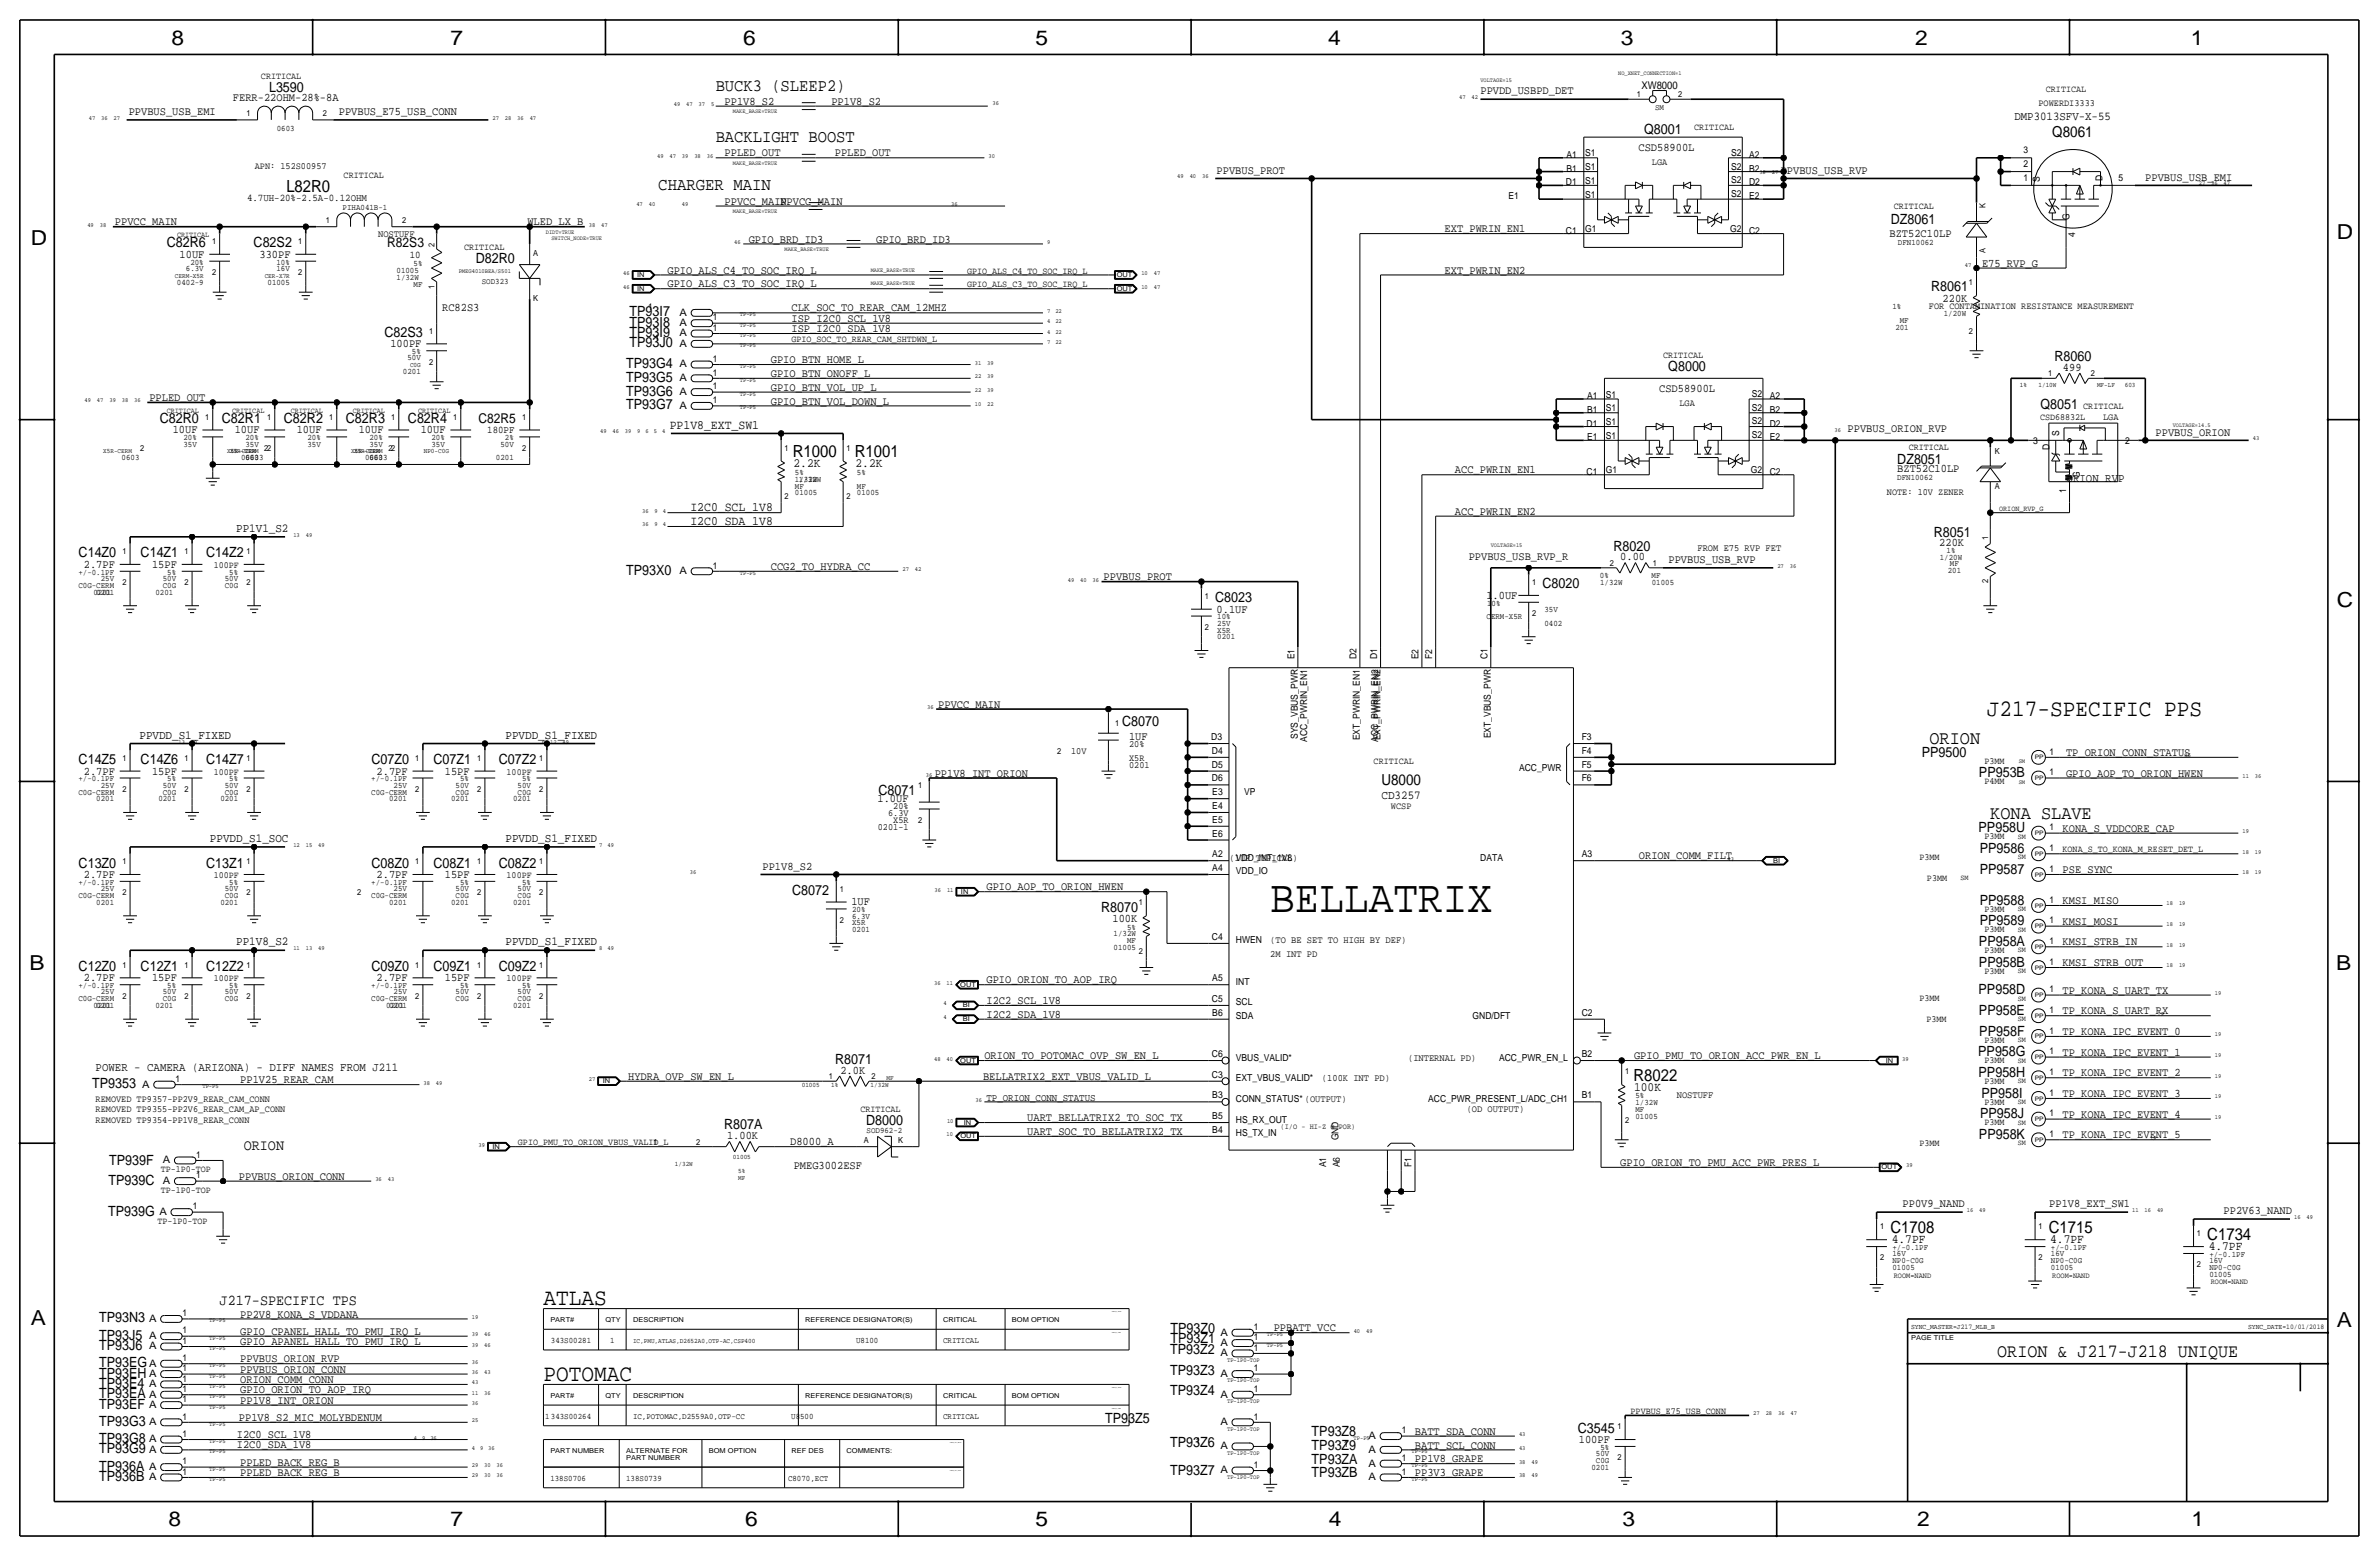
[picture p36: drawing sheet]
<svg xmlns="http://www.w3.org/2000/svg" width="877mm" height="574mm" viewBox="0 0 877 574" stroke-linecap="round" stroke-linejoin="round" font-family="sans-serif">
<defs><g id="words">
<text font-size="17" x="468.3" y="336.3">BELLATRIX</text>
<g font-size="8.7">
<text x="732.5" y="263.9">J217-SPECIFIC PPS</text>
<text x="200.4" y="481.1">ATLAS</text>
<text x="200.4" y="509">POTOMAC</text>
</g>
<g font-size="7.6">
<text x="63.2" y="16.5">8</text>
<text x="166.1" y="16.5">7</text>
<text x="274" y="16.5">6</text>
<text x="381.7" y="16.5">5</text>
<text x="489.7" y="16.5">4</text>
<text x="597.6" y="16.5">3</text>
<text x="706.1" y="16.5">2</text>
<text x="807.7" y="16.5">1</text>
<text x="861.5" y="88.1">D</text>
<text x="11.4" y="90.4">D</text>
<text x="861.5" y="223.8">C</text>
<text x="10.8" y="357.6">B</text>
<text x="861.3" y="357.4">B</text>
<text x="11.3" y="488.4">A</text>
<text x="861.5" y="489.2">A</text>
<text x="62.2" y="562.6">8</text>
<text x="166" y="562.6">7</text>
<text x="274.8" y="562.6">6</text>
<text x="381.7" y="562.6">5</text>
<text x="489.9" y="562.6">4</text>
<text x="598.1" y="562.6">3</text>
<text x="706.8" y="562.6">2</text>
<text x="807.9" y="562.6">1</text>
</g>
<g font-size="7">
<text x="711.3" y="274.1">ORION</text>
<text x="733.8" y="302">KONA SLAVE</text>
</g>
<text font-size="6.9" x="736.3" y="500.1">ORION &amp; J217-J218 UNIQUE</text>
<text font-size="6.5" x="242.7" y="70.2">CHARGER MAIN</text>
<g font-size="6.4">
<text x="263.9" y="33.4">BUCK3 (SLEEP2)</text>
<text x="263.9" y="52.4">BACKLIGHT BOOST</text>
</g>
<g font-size="6.2">
<text x="105.6" y="70.6">L82R0</text>
<text x="292.3" y="168.4">R1000</text>
<text x="315.2" y="168.4">R1001</text>
<text x="602.2" y="398.3">R8022</text>
<text x="696.9" y="454.4">C1708</text>
<text x="755.3" y="454.4">C1715</text>
<text x="813.8" y="456.9">C1734</text>
</g>
<g font-size="5.6">
<text x="756.6" y="50.5">Q8061</text>
<text x="509.3" y="289.3">U8000</text>
<text x="89.9" y="423.9">ORION</text>
<text x="81" y="481.1">J217-SPECIFIC TPS</text>
</g>
<g font-size="5.2">
<text x="99.2" y="33.8">L3590</text>
<text x="606.2" y="49.3">Q8001</text>
<text x="697.1" y="82.6">DZ8061</text>
<text x="61.5" y="91.2">C82R6</text>
<text x="93.5" y="91.2">C82S2</text>
<text x="175.4" y="97">D82R0</text>
<text x="712" y="107.4">R8061</text>
<text x="232.1" y="116.6">TP93I7</text>
<text x="141.8" y="124.2">C82S3</text>
<text x="232.1" y="120.4">TP93I8</text>
<text x="232.1" y="124.2">TP93I9</text>
<text x="232.1" y="128">TP93J0</text>
<text x="230.8" y="135.6">TP93G4</text>
<text x="615" y="136.9">Q8000</text>
<text x="757.4" y="133.1">R8060</text>
<text x="230.8" y="140.7">TP93G5</text>
<text x="230.8" y="145.8">TP93G6</text>
<text x="59" y="156">C82R0</text>
<text x="81.8" y="156">C82R1</text>
<text x="104.7" y="156">C82R2</text>
<text x="127.5" y="156">C82R3</text>
<text x="150.4" y="156">C82R4</text>
<text x="230.8" y="150.9">TP93G7</text>
<text x="752.2" y="150.9">Q8051</text>
<text x="699.5" y="170.9">DZ8051</text>
<text x="713" y="197.9">R8051</text>
<text x="594.9" y="202.9">R8020</text>
<text x="29" y="205.5">C14Z0</text>
<text x="51.8" y="205.5">C14Z1</text>
<text x="76" y="205.5">C14Z2</text>
<text x="230.8" y="211.8">TP93X0</text>
<text x="448" y="222">C8023</text>
<text x="568.7" y="216.9">C8020</text>
<text x="413.7" y="267.7">C8070</text>
<text x="29" y="281.7">C14Z5</text>
<text x="51.8" y="281.7">C14Z6</text>
<text x="76" y="281.7">C14Z7</text>
<text x="136.9" y="281.7">C07Z0</text>
<text x="159.8" y="281.7">C07Z1</text>
<text x="183.9" y="281.7">C07Z2</text>
<text x="708.5" y="278.9">PP9500</text>
<text x="729.6" y="286.5">PP953B</text>
<text x="323.9" y="293.1">C8071</text>
<text x="729.5" y="306.8">PP958U</text>
<text x="729.8" y="314.5">PP9586</text>
<text x="29" y="319.8">C13Z0</text>
<text x="76" y="319.8">C13Z1</text>
<text x="136.9" y="319.8">C08Z0</text>
<text x="159.8" y="319.8">C08Z1</text>
<text x="183.9" y="319.8">C08Z2</text>
<text x="729.8" y="322.1">PP9587</text>
<text x="292" y="329.9">C8072</text>
<text x="729.8" y="333.5">PP9588</text>
<text x="405.9" y="336">R8070</text>
<text x="729.8" y="341.1">PP9589</text>
<text x="729.6" y="348.7">PP958A</text>
<text x="29" y="357.9">C12Z0</text>
<text x="51.8" y="357.9">C12Z1</text>
<text x="76" y="357.9">C12Z2</text>
<text x="136.9" y="357.9">C09Z0</text>
<text x="159.8" y="357.9">C09Z1</text>
<text x="183.9" y="357.9">C09Z2</text>
<text x="729.6" y="356.4">PP958B</text>
<text x="729.5" y="366.5">PP958D</text>
<text x="729.6" y="374.1">PP958E</text>
<text x="729.7" y="381.8">PP958F</text>
<text x="729.3" y="389.4">PP958G</text>
<text x="307.8" y="392.2">R8071</text>
<text x="34" y="401.1">TP9353</text>
<text x="729.5" y="397">PP958H</text>
<text x="730.5" y="404.6">PP958I</text>
<text x="730" y="412.2">PP958J</text>
<text x="266.9" y="416.3">R807A</text>
<text x="319.3" y="414.8">D8000</text>
<text x="729.6" y="419.9">PP958K</text>
<text x="40.2" y="429.3">TP939F</text>
<text x="40" y="436.9">TP939C</text>
<text x="39.8" y="448.3">TP939G</text>
<text x="36.5" y="487.4">TP93N3</text>
<text x="431.5" y="491.2">TP93Z0</text>
<text x="36.5" y="497.6">TP93J6</text>
<text x="36.5" y="493.8">TP93J5</text>
<text x="431.5" y="495">TP93Z1</text>
<text x="36.5" y="503.9">TP93EG</text>
<text x="431.4" y="499.1">TP93Z2</text>
<text x="36.5" y="507.7">TP93EH</text>
<text x="431.4" y="506.7">TP93Z3</text>
<text x="36.5" y="515.4">TP93EA</text>
<text x="36.5" y="511.6">TP93E4</text>
<text x="431.4" y="514.4">TP93Z4</text>
<text x="36.5" y="519.2">TP93EF</text>
<text x="36.5" y="525.5">TP93G3</text>
<text x="407.5" y="524.5">TP93Z5</text>
<text x="36.5" y="531.9">TP93G8</text>
<text x="431.4" y="533.4">TP93Z6</text>
<text x="483.6" y="529.3">TP93Z8</text>
<text x="581.7" y="528.1">C3545</text>
<text x="36.5" y="535.7">TP93G9</text>
<text x="483.6" y="539.5">TP93ZA</text>
<text x="483.6" y="534.4">TP93Z9</text>
<text x="36.5" y="545.8">TP936B</text>
<text x="36.5" y="542">TP936A</text>
<text x="431.4" y="543.6">TP93Z7</text>
<text x="483.6" y="544.6">TP93ZB</text>
</g>
<g font-size="5">
<text x="142.8" y="91.2">R82S3</text>
<text x="176.4" y="156">C82R5</text>
</g>
<g font-size="4.7">
<text x="246.9" y="158">PP1V8_EXT_SW1</text>
<text x="292.6" y="172.2">2.2K</text>
<text x="315.4" y="172.2">2.2K</text>
<text x="254.5" y="188.5">I2C0_SCL_1V8</text>
<text x="254.5" y="193.5">I2C0_SDA_1V8</text>
<text x="602.4" y="402.1">100K</text>
<text x="697.4" y="458.2">4.7PF</text>
<text x="755.9" y="458.2">4.7PF</text>
<text x="814.3" y="460.8">4.7PF</text>
</g>
<g font-size="4.5">
<text x="87.1" y="196.1">PP1V1_S2</text>
<text x="51.4" y="272.3">PPVDD_S1_FIXED</text>
<text x="186.4" y="272.3">PPVDD_S1_FIXED</text>
<text x="509.3" y="294.4">CD3257</text>
<text x="77.4" y="310.4">PPVDD_S1_SOC</text>
<text x="186.4" y="310.4">PPVDD_S1_FIXED</text>
<text x="87.1" y="348.5">PP1V8_S2</text>
<text x="186.4" y="348.5">PPVDD_S1_FIXED</text>
</g>
<g font-size="4.4">
<text x="742.6" y="44.2">DMP3013SFV-X-55</text>
<text x="761.9" y="177.5">ORION RVP</text>
<text x="35.3" y="394.7">POWER - CAMERA (ARIZONA) - DIFF NAMES FROM J211</text>
</g>
<g font-size="4.3">
<text x="545.8" y="34.8">PPVDD_USBPD_DET</text>
<text x="85.9" y="37.3">FERR-22OHM-28%-8A</text>
<text x="267.2" y="38.6">PP1V8_S2</text>
<text x="306.5" y="38.6">PP1V8_S2</text>
<text x="47.4" y="42.4">PPVBUS_USB_EMI</text>
<text x="124.9" y="42.4">PPVBUS_E75_USB_CONN</text>
<text x="267.2" y="57.7">PPLED_OUT</text>
<text x="307.8" y="57.7">PPLED_OUT</text>
<text x="604.1" y="55.6">CSD58900L</text>
<text x="448.5" y="64">PPVBUS_PROT</text>
<text x="656.5" y="64">PPVBUS_USB_RVP</text>
<text x="790.9" y="66.6">PPVBUS_USB_EMI</text>
<text x="267.2" y="75.4">PPVCC_MAIN</text>
<text x="287.7" y="75.4">PPVCC_MAIN</text>
<text x="42.4" y="83.1">PPVCC_MAIN</text>
<text x="194.4" y="83.1">WLED_LX_B</text>
<text x="276" y="89.4">GPIO_BRD_ID3</text>
<text x="323" y="89.4">GPIO_BRD_ID3</text>
<text x="532.6" y="85.6">EXT_PWRIN_EN1</text>
<text x="696.6" y="87.4">BZT52C10LP</text>
<text x="66.2" y="95">10UF</text>
<text x="95.7" y="95">330PF</text>
<text x="246.1" y="100.8">GPIO_ALS_C4_TO_SOC_IRQ_L</text>
<text x="532.6" y="100.8">EXT_PWRIN_EN2</text>
<text x="730.7" y="98.3">E75_RVP_G</text>
<text x="246.1" y="105.9">GPIO_ALS_C3_TO_SOC_IRQ_L</text>
<text x="716.2" y="111.3">220K</text>
<text x="163" y="114.8">RC82S3</text>
<text x="291.8" y="118.6">ISP_I2C0_SCL_1V8</text>
<text x="291.8" y="114.8">CLK_SOC_TO_REAR_CAM_12MHZ</text>
<text x="291.8" y="122.4">ISP_I2C0_SDA_1V8</text>
<text x="143.9" y="128">100PF</text>
<text x="284.2" y="133.9">GPIO_BTN_HOME_L</text>
<text x="760.5" y="136.7">499</text>
<text x="284.2" y="138.9">GPIO_BTN_ONOFF_L</text>
<text x="55.1" y="147.8">PPLED_OUT</text>
<text x="284.2" y="144">GPIO_BTN_VOL_UP_L</text>
<text x="284.2" y="149.1">GPIO_BTN_VOL_DOWN_L</text>
<text x="611.7" y="144.5">CSD58900L</text>
<text x="63.7" y="159.8">10UF</text>
<text x="86.5" y="159.8">10UF</text>
<text x="109.4" y="159.8">10UF</text>
<text x="132.3" y="159.8">10UF</text>
<text x="155.1" y="159.8">10UF</text>
<text x="681.2" y="159.3">PPVBUS_ORION_RVP</text>
<text x="794.7" y="160.5">PPVBUS_ORION</text>
<text x="536.4" y="174.5">ACC_PWRIN_EN1</text>
<text x="699.5" y="174.1">BZT52C10LP</text>
<text x="536.4" y="189.7">ACC_PWRIN_EN2</text>
<text x="714.9" y="201.4">220K</text>
<text x="30.9" y="209.3">2.7PF</text>
<text x="56.1" y="209.3">15PF</text>
<text x="541.5" y="206.2">PPVBUS_USB_RVP_R</text>
<text x="597.3" y="206.5">0.00</text>
<text x="615.1" y="207.5">PPVBUS_USB_RVP</text>
<text x="284.2" y="210.1">CCG2_TO_HYDRA_CC</text>
<text x="406.9" y="213.9">PPVBUS_PROT</text>
<text x="548" y="220.7">1.0UF</text>
<text x="448.5" y="225.8">0.1UF</text>
<text x="345.9" y="260.9">PPVCC_MAIN</text>
<text x="416.3" y="272.8">1UF</text>
<text x="761.7" y="278.6">TP_ORION_CONN_STATUS</text>
<text x="30.9" y="285.5">2.7PF</text>
<text x="56.1" y="285.5">15PF</text>
<text x="138.9" y="285.5">2.7PF</text>
<text x="164" y="285.5">15PF</text>
<text x="344.6" y="286.3">PP1V8_INT_ORION</text>
<text x="761.7" y="286.3">GPIO_AOP_TO_ORION_HWEN</text>
<text x="323.5" y="295.7">1.0UF</text>
<text x="760.4" y="306.6">KONA_S_VDDCORE_CAP</text>
<text x="604.2" y="316.7">ORION_COMM_FILT</text>
<text x="30.9" y="323.6">2.7PF</text>
<text x="138.9" y="323.6">2.7PF</text>
<text x="164" y="323.6">15PF</text>
<text x="281.1" y="320.5">PP1V8_S2</text>
<text x="760.4" y="321.8">PSE_SYNC</text>
<text x="363.7" y="328.2">GPIO_AOP_TO_ORION_HWEN</text>
<text x="313.9" y="333.8">1UF</text>
<text x="760.4" y="333.2">KMSI_MISO</text>
<text x="410.1" y="339.9">100K</text>
<text x="760.4" y="340.9">KMSI_MOSI</text>
<text x="760.4" y="348.5">KMSI_STRB_IN</text>
<text x="760.4" y="356.1">KMSI_STRB_OUT</text>
<text x="30.9" y="361.7">2.7PF</text>
<text x="56.1" y="361.7">15PF</text>
<text x="138.9" y="361.7">2.7PF</text>
<text x="164" y="361.7">15PF</text>
<text x="363.7" y="362.5">GPIO_ORION_TO_AOP_IRQ</text>
<text x="363.7" y="370.1">I2C2_SCL_1V8</text>
<text x="760.4" y="366.3">TP_KONA_S_UART_TX</text>
<text x="363.7" y="375.2">I2C2_SDA_1V8</text>
<text x="760.4" y="373.9">TP_KONA_S_UART_RX</text>
<text x="760.4" y="381.5">TP_KONA_IPC_EVENT_0</text>
<text x="760.4" y="389.1">TP_KONA_IPC_EVENT_1</text>
<text x="309.8" y="395.7">2.0K</text>
<text x="362.9" y="390.4">ORION_TO_POTOMAC_OVP_SW_EN_L</text>
<text x="602.4" y="390.4">GPIO_PMU_TO_ORION_ACC_PWR_EN_L</text>
<text x="88.6" y="399.3">PP1V25_REAR_CAM</text>
<text x="231.6" y="398">HYDRA_OVP_SW_EN_L</text>
<text x="362.4" y="398">BELLATRIX2_EXT_VBUS_VALID_L</text>
<text x="760.4" y="396.7">TP_KONA_IPC_EVENT_2</text>
<text x="760.4" y="404.4">TP_KONA_IPC_EVENT_3</text>
<text x="378.7" y="413.3">UART_BELLATRIX2_TO_SOC_TX</text>
<text x="760.4" y="412">TP_KONA_IPC_EVENT_4</text>
<text x="268" y="419.9">1.00K</text>
<text x="378.7" y="418.3">UART_SOC_TO_BELLATRIX2_TX</text>
<text x="760.4" y="419.6">TP_KONA_IPC_EVENT_5</text>
<text x="291.3" y="422.2">D8000_A</text>
<text x="292.6" y="431">PMEG3002ESF</text>
<text x="597.4" y="429.8">GPIO_ORION_TO_PMU_ACC_PWR_PRES_L</text>
<text x="88.1" y="434.8">PPVBUS_ORION_CONN</text>
<text x="701.4" y="445">PP0V9_NAND</text>
<text x="755.5" y="445">PP1V8_EXT_SW1</text>
<text x="819.8" y="447.5">PP2V63_NAND</text>
<text x="88.6" y="485.6">PP2V8_KONA_S_VDDANA</text>
<text x="88.6" y="492">GPIO_CPANEL_HALL_TO_PMU_IRQ_L</text>
<text x="469.6" y="490.7">PPBATT_VCC</text>
<text x="88.6" y="495.8">GPIO_APANEL_HALL_TO_PMU_IRQ_L</text>
<text x="88.6" y="502.2">PPVBUS_ORION_RVP</text>
<text x="88.6" y="506">PPVBUS_ORION_CONN</text>
<text x="88.6" y="509.8">ORION_COMM_CONN</text>
<text x="88.6" y="513.6">GPIO_ORION_TO_AOP_IRQ</text>
<text x="88.6" y="517.4">PP1V8_INT_ORION</text>
<text x="88.1" y="523.8">PP1V8_S2_MIC_MOLYBDENUM</text>
<text x="87.3" y="530.1">I2C0_SCL_1V8</text>
<text x="87.3" y="533.9">I2C0_SDA_1V8</text>
<text x="521.7" y="528.8">BATT_SDA_CONN</text>
<text x="521.7" y="533.9">BATT_SCL_CONN</text>
<text x="582.1" y="531.9">100PF</text>
<text x="521.7" y="539">PP1V8_GRAPE</text>
<text x="88.6" y="540.3">PPLED_BACK_REG_B</text>
<text x="88.6" y="544.1">PPLED_BACK_REG_B</text>
<text x="521.7" y="544.1">PP3V3_GRAPE</text>
</g>
<text font-size="3.9" x="605.1" y="32.8">XW8000</text>
<g font-size="3.8">
<text x="91.1" y="74.2">4.7UH-20%-2.5A-0.12OHM</text>
<text x="151.1" y="95.2">10</text>
<text x="250.5" y="116.4">A</text>
<text x="250.5" y="120.2">A</text>
<text x="250.5" y="124">A</text>
<text x="250.5" y="127.8">A</text>
<text x="250.5" y="135.4">A</text>
<text x="250.5" y="140.5">A</text>
<text x="250.5" y="145.6">A</text>
<text x="250.5" y="150.7">A</text>
<text x="179.6" y="159.8">180PF</text>
<text x="250.5" y="211.6">A</text>
<text x="52.4" y="400.9">A</text>
<text x="363.7" y="405.6">TP_ORION_CONN_STATUS</text>
<text x="60" y="428.8">A</text>
<text x="60" y="436.4">A</text>
<text x="58.8" y="447.9">A</text>
<text x="55" y="487.2">A</text>
<text x="55" y="497.4">A</text>
<text x="55" y="493.6">A</text>
<text x="449.9" y="496.1">A</text>
<text x="449.9" y="492.3">A</text>
<text x="55" y="503.7">A</text>
<text x="449.9" y="499.9">A</text>
<text x="55" y="507.5">A</text>
<text x="449.9" y="507.5">A</text>
<text x="55" y="515.2">A</text>
<text x="55" y="511.4">A</text>
<text x="449.9" y="515.2">A</text>
<text x="55" y="519">A</text>
<text x="55" y="525.3">A</text>
<text x="449.9" y="525.3">A</text>
<text x="55" y="531.7">A</text>
<text x="504.5" y="530.4">A</text>
<text x="55" y="535.5">A</text>
<text x="449.9" y="534.2">A</text>
<text x="504.5" y="535.5">A</text>
<text x="55" y="545.6">A</text>
<text x="55" y="541.8">A</text>
<text x="449.9" y="543.1">A</text>
<text x="504.5" y="545.6">A</text>
<text x="504.5" y="540.6">A</text>
</g>
<g font-size="3.6">
<text x="139.4" y="87.4">NOSTUFF</text>
<text x="625.8" y="202.9">FROM E75 RVP FET</text>
<text x="453.3" y="317.2">(1UF TYPICAL)</text>
<text x="468.3" y="347.7">(TO BE SET TO HIGH BY DEF)</text>
<text x="468.3" y="352.8">2M INT PD</text>
<text x="519.1" y="390.9">(INTERNAL PD)</text>
<text x="487.4" y="398.5">(100K INT PD)</text>
<text x="618.2" y="404.9">NOSTUFF</text>
<text x="540.7" y="410">(OD OUTPUT)</text>
</g>
<g font-size="3.5">
<text x="96.2" y="29">CRITICAL</text>
<text x="754.3" y="33.8">CRITICAL</text>
<text x="751.5" y="39.1">POWERDI3333</text>
<text x="624.5" y="48">CRITICAL</text>
<text x="577.5" y="58.2">A1</text>
<text x="584.4" y="57.7">S1</text>
<text x="638.2" y="57.4">S2</text>
<text x="644.9" y="58.2">A2</text>
<text x="745.9" y="56.4">3</text>
<text x="93.9" y="62.3">APN: 152S00957</text>
<text x="126.7" y="65.8">CRITICAL</text>
<text x="577.5" y="63.2">B1</text>
<text x="584.4" y="62.7">S1</text>
<text x="609" y="60.7">LGA</text>
<text x="638.2" y="62.5">S2</text>
<text x="644.9" y="63.2">B2</text>
<text x="745.9" y="61.5">2</text>
<text x="577.3" y="68.3">D1</text>
<text x="584.4" y="67.8">S1</text>
<text x="638.2" y="67.6">S2</text>
<text x="644.9" y="68.3">D2</text>
<text x="745.9" y="66.6">1</text>
<text x="752" y="67.1" transform="rotate(-90 752 67.1)">S</text>
<text x="775.2" y="66.8" transform="rotate(-90 775.2 66.8)">D</text>
<text x="781" y="66.5">5</text>
<text x="556.1" y="73.4">E1</text>
<text x="584.4" y="72.9">S1</text>
<text x="638.2" y="72.6">S2</text>
<text x="644.9" y="73.4">E2</text>
<text x="698.2" y="77.2">CRITICAL</text>
<text x="763" y="81" transform="rotate(-90 763 81)">G</text>
<text x="577.3" y="86.1">C1</text>
<text x="584.4" y="85.6">G1</text>
<text x="637.9" y="85.3">G2</text>
<text x="644.9" y="86.1">C2</text>
<text x="765" y="87.3" transform="rotate(-90 765 87.3)">4</text>
<text x="171.1" y="92.3">CRITICAL</text>
<text x="356.6" y="100.8">GPIO_ALS_C4_TO_SOC_IRQ_L</text>
<text x="356.6" y="105.9">GPIO_ALS_C3_TO_SOC_IRQ_L</text>
<text x="238.9" y="114.3">1</text>
<text x="262.8" y="118.1">1</text>
<text x="711.1" y="114">FOR CONTAMINATION RESISTANCE MEASUREMENT</text>
<text x="241.5" y="125.7">1</text>
<text x="262.8" y="121.9">1</text>
<text x="291.8" y="126.2">GPIO_SOC_TO_REAR_CAM_SHTDWN_L</text>
<text x="613.1" y="131.8">CRITICAL</text>
<text x="262.8" y="133.3">1</text>
<text x="262.8" y="143.5">1</text>
<text x="262.8" y="138.4">1</text>
<text x="262.8" y="148.6">1</text>
<text x="585.1" y="147.1">A1</text>
<text x="592" y="146.6">S1</text>
<text x="619.2" y="149.6">LGA</text>
<text x="645.8" y="146.3">S2</text>
<text x="652.5" y="147.1">A2</text>
<text x="585.1" y="152.1">B1</text>
<text x="592" y="151.6">S1</text>
<text x="645.8" y="151.4">S2</text>
<text x="652.5" y="152.1">B2</text>
<text x="752.1" y="154.7">CSD68832L</text>
<text x="768" y="150.9">CRITICAL</text>
<text x="775.4" y="154.7">LGA</text>
<text x="584.9" y="157.2">D1</text>
<text x="592" y="161.8">S1</text>
<text x="592" y="156.7">S1</text>
<text x="645.8" y="156.5">S2</text>
<text x="645.8" y="161.5">S2</text>
<text x="652.5" y="157.2">D2</text>
<text x="759.2" y="160.8" transform="rotate(-90 759.2 160.8)">S</text>
<text x="585.1" y="162.3">E1</text>
<text x="652.5" y="162.3">E2</text>
<text x="703.7" y="165.9">CRITICAL</text>
<text x="749.5" y="163.6">3</text>
<text x="755.6" y="166" transform="rotate(-90 755.6 166)">D</text>
<text x="783.5" y="163.6">2</text>
<text x="584.9" y="175">C1</text>
<text x="592" y="174.5">G1</text>
<text x="645.5" y="174.2">G2</text>
<text x="652.5" y="175">C2</text>
<text x="766.8" y="176.2" transform="rotate(-90 766.8 176.2)">G</text>
<text x="695.7" y="182.6">NOTE: 10V ZENER</text>
<text x="761.7" y="181.8" transform="rotate(-90 761.7 181.8)">1</text>
<text x="78.8" y="209.3">100PF</text>
<text x="262.8" y="209.6">1</text>
<text x="477.2" y="243.1" transform="rotate(-90 477.2 243.1)">E1</text>
<text x="500.1" y="243.1" transform="rotate(-90 500.1 243.1)">D2</text>
<text x="507.7" y="243.1" transform="rotate(-90 507.7 243.1)">D1</text>
<text x="522.9" y="243.1" transform="rotate(-90 522.9 243.1)">E2</text>
<text x="528" y="243.1" transform="rotate(-90 528 243.1)">F2</text>
<text x="548.3" y="243.1" transform="rotate(-90 548.3 243.1)">C1</text>
<text x="416.3" y="275.3">20%</text>
<text x="446.5" y="272.8">D3</text>
<text x="478.5" y="272.4" transform="rotate(-90 478.5 272.4)">SYS_VBUS_PWR</text>
<text x="481.9" y="273.4" transform="rotate(-90 481.9 273.4)">ACC_PWRIN_EN1</text>
<text x="501.3" y="272.9" transform="rotate(-90 501.3 272.9)">EXT_PWRIN_EN1</text>
<text x="508.1" y="273.4" transform="rotate(-90 508.1 273.4)">ACC_PWRIN_EN2</text>
<text x="509" y="272.9" transform="rotate(-90 509 272.9)">EXT_PWRIN_EN2</text>
<text x="549.6" y="272.2" transform="rotate(-90 549.6 272.2)">EXT_VBUS_PWR</text>
<text x="583.1" y="272.8">F3</text>
<text x="394.9" y="277.9">10V</text>
<text x="416.3" y="280.4">X5R</text>
<text x="446.8" y="277.9">D4</text>
<text x="506.4" y="281.7">CRITICAL</text>
<text x="583.1" y="277.9">F4</text>
<text x="731.6" y="281.4">P3MM</text>
<text x="755.6" y="278.1">1</text>
<text x="78.8" y="285.5">100PF</text>
<text x="186.8" y="285.5">100PF</text>
<text x="416.3" y="283">0201</text>
<text x="446.8" y="282.9">D5</text>
<text x="560" y="284.2">ACC_PWR</text>
<text x="583.1" y="283">F5</text>
<text x="755.6" y="285.8">1</text>
<text x="446.8" y="288">D6</text>
<text x="446.9" y="293.1">E3</text>
<text x="458.7" y="293.1">VP</text>
<text x="583.1" y="288">F6</text>
<text x="731.6" y="289.1">P4MM</text>
<text x="329.3" y="298.2">20%</text>
<text x="446.9" y="298.2">E4</text>
<text x="512.8" y="298.2">WCSP</text>
<text x="323.6" y="305.8">0201-1</text>
<text x="327.4" y="300.7">6.3V</text>
<text x="329.3" y="303.3">X5R</text>
<text x="446.9" y="303.3">E5</text>
<text x="446.9" y="308.4">E6</text>
<text x="731.6" y="309.4">P3MM</text>
<text x="755.6" y="306.1">1</text>
<text x="446.9" y="316">A2</text>
<text x="455.6" y="317.2">VDD_INT_1V8</text>
<text x="545.7" y="317.2">DATA</text>
<text x="583.1" y="316">A3</text>
<text x="707.7" y="317">P3MM</text>
<text x="755.6" y="313.7">1</text>
<text x="760.4" y="314.2">KONA_S_TO_KONA_M_RESET_DET_L</text>
<text x="78.8" y="323.6">100PF</text>
<text x="186.8" y="323.6">100PF</text>
<text x="446.9" y="321">A4</text>
<text x="455.6" y="322.3">VDD_IO</text>
<text x="755.6" y="321.3">1</text>
<text x="710.4" y="324.6">P3MM</text>
<text x="755.6" y="332.7">1</text>
<text x="731.6" y="336">P3MM</text>
<text x="755.6" y="340.4">1</text>
<text x="446.8" y="346.5">C4</text>
<text x="455.6" y="347.7">HWEN</text>
<text x="731.6" y="343.7">P3MM</text>
<text x="755.6" y="348">1</text>
<text x="731.6" y="351.3">P3MM</text>
<text x="731.6" y="358.9">P3MM</text>
<text x="755.6" y="355.6">1</text>
<text x="78.8" y="361.7">100PF</text>
<text x="186.8" y="361.7">100PF</text>
<text x="446.9" y="361.7">A5</text>
<text x="455.6" y="363">INT</text>
<text x="755.6" y="365.8">1</text>
<text x="446.8" y="369.3">C5</text>
<text x="455.6" y="370.6">SCL</text>
<text x="707.7" y="369.1">P3MM</text>
<text x="446.9" y="374.4">B6</text>
<text x="455.6" y="375.7">SDA</text>
<text x="542.9" y="375.7">GND/DFT</text>
<text x="583.1" y="374.4">C2</text>
<text x="710.2" y="376.7">P3MM</text>
<text x="755.6" y="373.4">1</text>
<text x="755.6" y="381">1</text>
<text x="446.8" y="389.6">C6</text>
<text x="583.1" y="389.6">B2</text>
<text x="731.6" y="384.3">P3MM</text>
<text x="755.6" y="388.6">1</text>
<text x="455.6" y="390.9">VBUS_VALID*</text>
<text x="552.7" y="390.9">ACC_PWR_EN_L</text>
<text x="731.6" y="391.9">P3MM</text>
<text x="64.7" y="398.8">1</text>
<text x="446.8" y="397.3">C3</text>
<text x="455.6" y="398.5">EXT_VBUS_VALID*</text>
<text x="731.6" y="399.5">P3MM</text>
<text x="755.6" y="396.2">1</text>
<text x="35.3" y="406.1">REMOVED TP9357-PP2V9_REAR_CAM_CONN</text>
<text x="446.9" y="404.9">B3</text>
<text x="455.6" y="406.1">CONN_STATUS* (OUTPUT)</text>
<text x="526.6" y="406.1">ACC_PWR_PRESENT_L/ADC_CH1</text>
<text x="583.1" y="404.9">B1</text>
<text x="731.6" y="407.2">P3MM</text>
<text x="755.6" y="403.9">1</text>
<text x="35.3" y="410">REMOVED TP9355-PP2V6_REAR_CAM_AP_CONN</text>
<text x="35.3" y="413.8">REMOVED TP9354-PP1V8_REAR_CONN</text>
<text x="317.2" y="410">CRITICAL</text>
<text x="446.9" y="412.5">B5</text>
<text x="455.6" y="413.8">HS_RX_OUT</text>
<text x="755.6" y="411.5">1</text>
<text x="446.9" y="417.6">B4</text>
<text x="455.6" y="418.8">HS_TX_IN</text>
<text x="731.6" y="414.8">P3MM</text>
<text x="755.6" y="419.1">1</text>
<text x="191" y="422.1">GPIO_PMU_TO_ORION_VBUS_VALID_L</text>
<text x="493.4" y="420.4" transform="rotate(-90 493.4 420.4)">GND</text>
<text x="707.7" y="422.4">P3MM</text>
<text x="72.3" y="426.7">1</text>
<text x="488.9" y="430.3" transform="rotate(-90 488.9 430.3)">A1</text>
<text x="493.9" y="430.3" transform="rotate(-90 493.9 430.3)">A6</text>
<text x="520.4" y="430.1" transform="rotate(-90 520.4 430.1)">F1</text>
<text x="59.3" y="432.1">TP-1P0-TOP</text>
<text x="72.3" y="434.3">1</text>
<text x="59.3" y="439.7">TP-1P0-TOP</text>
<text x="71.1" y="445.8">1</text>
<text x="58" y="451.1">TP-1P0-TOP</text>
<text x="67.3" y="485.1">1</text>
<text x="67.3" y="491.5">1</text>
<text x="462.2" y="490.2">1</text>
<text x="67.3" y="495.3">1</text>
<text x="462.2" y="497.8">1</text>
<text x="462.2" y="494">1</text>
<text x="67.3" y="501.7">1</text>
<text x="67.3" y="509.3">1</text>
<text x="67.3" y="505.5">1</text>
<text x="462.2" y="505.5">1</text>
<text x="67.3" y="513.1">1</text>
<text x="462.2" y="513.1">1</text>
<text x="67.3" y="516.9">1</text>
<text x="601.2" y="521.2">PPVBUS_E75_USB_CONN</text>
<text x="67.3" y="523.2">1</text>
<text x="462.2" y="523.2">1</text>
<text x="45.9" y="533.4">1</text>
<text x="67.3" y="529.6">1</text>
<text x="440.9" y="532.1">1</text>
<text x="495.5" y="533.4">1</text>
<text x="516.8" y="528.3">1</text>
<text x="67.3" y="539.8">1</text>
<text x="516.8" y="538.5">1</text>
<text x="67.3" y="543.6">1</text>
<text x="462.2" y="541">1</text>
<text x="516.8" y="543.6">1</text>
</g>
<g font-size="3.1">
<text x="603.5" y="35.8">1</text>
<text x="618.7" y="35.8">2</text>
<text x="610.2" y="40.4">SM</text>
<text x="90.9" y="42.9">1</text>
<text x="119.1" y="42.9">2</text>
<text x="102.1" y="48.3">0603</text>
<text x="126.3" y="77.5">PIHA041B-1</text>
<text x="732" y="76.7" transform="rotate(-90 732 76.7)">K</text>
<text x="120.1" y="82.3">1</text>
<text x="148.3" y="82.3">2</text>
<text x="78.2" y="89.9">1</text>
<text x="109.9" y="89.9">1</text>
<text x="160.2" y="90.9" transform="rotate(-90 160.2 90.9)">2</text>
<text x="196.5" y="94.5">A</text>
<text x="699.7" y="90.4">DFN10062</text>
<text x="732" y="93.2" transform="rotate(-90 732 93.2)">A</text>
<text x="68.5" y="99.8">6.3V</text>
<text x="70.2" y="97.5">20%</text>
<text x="78.2" y="101.3">2</text>
<text x="101.9" y="97.5">10%</text>
<text x="101.9" y="99.8">16V</text>
<text x="109.9" y="101.3">2</text>
<text x="146.2" y="100.6">01005</text>
<text x="152.5" y="98">5%</text>
<text x="65.2" y="104.9">0402-9</text>
<text x="98.6" y="104.9">01005</text>
<text x="146.2" y="103.1">1/32W</text>
<text x="152.5" y="105.7">MF</text>
<text x="160.2" y="106.7" transform="rotate(-90 160.2 106.7)">1</text>
<text x="177.6" y="104.7">SOD323</text>
<text x="725.9" y="105.2">1</text>
<text x="196.5" y="111">K</text>
<text x="697.7" y="114">1%</text>
<text x="700.4" y="119.1">MF</text>
<text x="716.6" y="116.6">1/20W</text>
<text x="158.2" y="122.9">1</text>
<text x="698.8" y="121.7">201</text>
<text x="725.9" y="122.9">2</text>
<text x="151.8" y="130.6">5%</text>
<text x="148.5" y="137.9">0201</text>
<text x="150.2" y="132.8">50V</text>
<text x="158.2" y="134.4">2</text>
<text x="755.1" y="138.7">1</text>
<text x="770.8" y="138.7">2</text>
<text x="75.6" y="154.7">1</text>
<text x="98.5" y="154.7">1</text>
<text x="121.4" y="154.7">1</text>
<text x="144.2" y="154.7">1</text>
<text x="167.1" y="154.7">1</text>
<text x="192.5" y="154.7">1</text>
<text x="51.7" y="166.1">2</text>
<text x="67.6" y="164.6">35V</text>
<text x="67.6" y="162.3">20%</text>
<text x="90.5" y="162.3">20%</text>
<text x="90.5" y="164.6">35V</text>
<text x="97.4" y="166.1">22</text>
<text x="113.4" y="164.6">35V</text>
<text x="113.4" y="162.3">20%</text>
<text x="136.2" y="164.6">35V</text>
<text x="136.2" y="162.3">20%</text>
<text x="143.2" y="166.1">22</text>
<text x="159.1" y="162.3">20%</text>
<text x="159.1" y="164.6">35V</text>
<text x="184.5" y="164.6">50V</text>
<text x="186.1" y="162.3">2%</text>
<text x="192.5" y="166.1">2</text>
<text x="289.3" y="166.1">1</text>
<text x="312.1" y="166.1">1</text>
<text x="735.4" y="167.4">K</text>
<text x="44.8" y="169.7">0603</text>
<text x="88.9" y="169.7">0603</text>
<text x="90.6" y="169.7">0603</text>
<text x="134.6" y="169.7">0603</text>
<text x="136.3" y="169.7">0603</text>
<text x="182.8" y="169.7">0201</text>
<text x="293.1" y="175">5%</text>
<text x="293.1" y="177.5">1/32W</text>
<text x="294.5" y="177.5">1/32W</text>
<text x="315.9" y="175">5%</text>
<text x="699.5" y="177.1">DFN10062</text>
<text x="289.3" y="183.9">2</text>
<text x="293.1" y="182.6">01005</text>
<text x="293.1" y="180.1">MF</text>
<text x="312.1" y="183.9">2</text>
<text x="315.9" y="182.6">01005</text>
<text x="315.9" y="180.1">MF</text>
<text x="735.4" y="180.1">A</text>
<text x="717.6" y="203.7">1%</text>
<text x="733" y="199.1" transform="rotate(-90 733 199.1)">1</text>
<text x="45.2" y="204.2">1</text>
<text x="68" y="204.2">1</text>
<text x="90.9" y="204.2">1</text>
<text x="593.5" y="208.5">2</text>
<text x="609.3" y="208.5">1</text>
<text x="715.2" y="206.2">1/20W</text>
<text x="718.9" y="208.8">MF</text>
<text x="28.9" y="211.8">+/-0.1PF</text>
<text x="37.2" y="214.1">25V</text>
<text x="45.2" y="215.6">2</text>
<text x="60" y="214.1">50V</text>
<text x="61.7" y="211.8">5%</text>
<text x="68" y="215.6">2</text>
<text x="82.9" y="214.1">50V</text>
<text x="84.5" y="211.8">5%</text>
<text x="90.9" y="215.6">2</text>
<text x="564.8" y="215.6">1</text>
<text x="589.9" y="213.1">0%</text>
<text x="589.9" y="215.6">1/32W</text>
<text x="608.9" y="213.1">MF</text>
<text x="609" y="215.6">01005</text>
<text x="718.1" y="211.3">201</text>
<text x="733" y="214.9" transform="rotate(-90 733 214.9)">2</text>
<text x="28.9" y="216.7">C0G-CERM</text>
<text x="34.5" y="219.2">0201</text>
<text x="35.5" y="219.2">0201</text>
<text x="57.3" y="219.2">0201</text>
<text x="60" y="216.7">C0G</text>
<text x="82.9" y="216.7">C0G</text>
<text x="444.2" y="220.7">1</text>
<text x="548.3" y="223.3">10%</text>
<text x="564.8" y="227.1">2</text>
<text x="569.4" y="225.6">35V</text>
<text x="444.2" y="232.2">2</text>
<text x="448.8" y="233.2">X5R</text>
<text x="448.8" y="228.3">10%</text>
<text x="448.8" y="230.6">25V</text>
<text x="548" y="228.1">CERM-X5R</text>
<text x="569.4" y="230.6">0402</text>
<text x="448.8" y="235.7">0201</text>
<text x="411.2" y="267.7">1</text>
<text x="45.2" y="280.4">1</text>
<text x="68" y="280.4">1</text>
<text x="90.9" y="280.4">1</text>
<text x="153.1" y="280.4">1</text>
<text x="176" y="280.4">1</text>
<text x="198.8" y="280.4">1</text>
<text x="389.8" y="277.9">2</text>
<text x="28.9" y="292.9">C0G-CERM</text>
<text x="28.9" y="288">+/-0.1PF</text>
<text x="37.2" y="290.3">25V</text>
<text x="45.2" y="291.8">2</text>
<text x="60" y="290.3">50V</text>
<text x="60" y="292.9">C0G</text>
<text x="61.7" y="288">5%</text>
<text x="68" y="291.8">2</text>
<text x="82.9" y="290.3">50V</text>
<text x="82.9" y="292.9">C0G</text>
<text x="84.5" y="288">5%</text>
<text x="90.9" y="291.8">2</text>
<text x="136.9" y="288">+/-0.1PF</text>
<text x="136.9" y="292.9">C0G-CERM</text>
<text x="145.1" y="290.3">25V</text>
<text x="153.1" y="291.8">2</text>
<text x="168" y="290.3">50V</text>
<text x="168" y="292.9">C0G</text>
<text x="169.6" y="288">5%</text>
<text x="176" y="291.8">2</text>
<text x="190.8" y="290.3">50V</text>
<text x="190.8" y="292.9">C0G</text>
<text x="192.5" y="288">5%</text>
<text x="198.8" y="291.8">2</text>
<text x="338.5" y="290.6">1</text>
<text x="35.5" y="295.4">0201</text>
<text x="58.4" y="295.4">0201</text>
<text x="81.2" y="295.4">0201</text>
<text x="143.5" y="295.4">0201</text>
<text x="166.3" y="295.4">0201</text>
<text x="189.2" y="295.4">0201</text>
<text x="338.5" y="303.3">2</text>
<text x="45.2" y="318.5">1</text>
<text x="90.9" y="318.5">1</text>
<text x="153.1" y="318.5">1</text>
<text x="176" y="318.5">1</text>
<text x="198.8" y="318.5">1</text>
<text x="28.9" y="326.1">+/-0.1PF</text>
<text x="37.2" y="328.4">25V</text>
<text x="45.2" y="329.9">2</text>
<text x="82.9" y="328.4">50V</text>
<text x="84.5" y="326.1">5%</text>
<text x="90.9" y="329.9">2</text>
<text x="131.7" y="329.9">2</text>
<text x="136.9" y="326.1">+/-0.1PF</text>
<text x="145.1" y="328.4">25V</text>
<text x="168" y="328.4">50V</text>
<text x="169.6" y="326.1">5%</text>
<text x="176" y="329.9">2</text>
<text x="190.8" y="328.4">50V</text>
<text x="192.5" y="326.1">5%</text>
<text x="198.8" y="329.9">2</text>
<text x="309.6" y="328.7">1</text>
<text x="28.9" y="331">C0G-CERM</text>
<text x="35.5" y="333.5">0201</text>
<text x="81.2" y="333.5">0201</text>
<text x="82.9" y="331">C0G</text>
<text x="136.9" y="331">C0G-CERM</text>
<text x="143.5" y="333.5">0201</text>
<text x="166.3" y="333.5">0201</text>
<text x="168" y="331">C0G</text>
<text x="189.2" y="333.5">0201</text>
<text x="190.8" y="331">C0G</text>
<text x="419.8" y="333.8">1</text>
<text x="309.6" y="340.1">2</text>
<text x="314.1" y="336.3">20%</text>
<text x="314.1" y="338.6">6.3V</text>
<text x="314.1" y="341.1">X5R</text>
<text x="314.1" y="343.7">0201</text>
<text x="410.5" y="345.2">1/32W</text>
<text x="415.5" y="347.7">MF</text>
<text x="415.5" y="342.6">5%</text>
<text x="410.5" y="350.3">01005</text>
<text x="419.8" y="351.5">2</text>
<text x="45.2" y="356.6">1</text>
<text x="68" y="356.6">1</text>
<text x="90.9" y="356.6">1</text>
<text x="153.1" y="356.6">1</text>
<text x="176" y="356.6">1</text>
<text x="198.8" y="356.6">1</text>
<text x="28.9" y="364.2">+/-0.1PF</text>
<text x="61.7" y="364.2">5%</text>
<text x="84.5" y="364.2">5%</text>
<text x="136.9" y="364.2">+/-0.1PF</text>
<text x="169.6" y="364.2">5%</text>
<text x="192.5" y="364.2">5%</text>
<text x="28.9" y="369.1">C0G-CERM</text>
<text x="34.5" y="371.6">0201</text>
<text x="35.5" y="371.6">0201</text>
<text x="37.2" y="366.5">25V</text>
<text x="45.2" y="368">2</text>
<text x="57.3" y="371.6">0201</text>
<text x="60" y="366.5">50V</text>
<text x="60" y="369.1">C0G</text>
<text x="68" y="368">2</text>
<text x="82.9" y="366.5">50V</text>
<text x="82.9" y="369.1">C0G</text>
<text x="90.9" y="368">2</text>
<text x="136.9" y="369.1">C0G-CERM</text>
<text x="142.4" y="371.6">0201</text>
<text x="143.5" y="371.6">0201</text>
<text x="145.1" y="366.5">25V</text>
<text x="153.1" y="368">2</text>
<text x="168" y="366.5">50V</text>
<text x="168" y="369.1">C0G</text>
<text x="176" y="368">2</text>
<text x="189.2" y="371.6">0201</text>
<text x="190.8" y="366.5">50V</text>
<text x="190.8" y="369.1">C0G</text>
<text x="198.8" y="368">2</text>
<text x="599.1" y="396">1</text>
<text x="305.5" y="397.8">1</text>
<text x="321.3" y="397.8">2</text>
<text x="602.9" y="407.4">1/32W</text>
<text x="602.9" y="404.9">5%</text>
<text x="599.1" y="413.8">2</text>
<text x="602.9" y="412.5">01005</text>
<text x="602.9" y="410">MF</text>
<text x="319.5" y="417.6">SOD962-2</text>
<text x="241" y="421.9">1</text>
<text x="256.7" y="421.9">2</text>
<text x="318.5" y="421.4">A</text>
<text x="331.2" y="421.4">K</text>
<text x="693.1" y="453.1">1</text>
<text x="751.5" y="453.1">1</text>
<text x="810" y="455.7">1</text>
<text x="697.7" y="460.8">+/-0.1PF</text>
<text x="756.1" y="460.8">+/-0.1PF</text>
<text x="693.1" y="464.6">2</text>
<text x="697.7" y="463">16V</text>
<text x="697.7" y="465.6">NP0-C0G</text>
<text x="751.5" y="464.6">2</text>
<text x="756.1" y="463">16V</text>
<text x="756.1" y="465.6">NP0-C0G</text>
<text x="810" y="467.1">2</text>
<text x="814.5" y="465.6">16V</text>
<text x="814.5" y="463.3">+/-0.1PF</text>
<text x="697.7" y="468.1">01005</text>
<text x="756.1" y="468.1">01005</text>
<text x="814.5" y="468.1">NP0-C0G</text>
<text x="814.5" y="470.7">01005</text>
<text x="203.1" y="495">343S00281</text>
<text x="224.9" y="495">1</text>
<text x="315.6" y="495">U8100</text>
<text x="347.7" y="495">CRITICAL</text>
<text x="201" y="523">1343S00264</text>
<text x="233.4" y="523">IC,POTOMAC,D2559A0,OTP-CC</text>
<text x="291.7" y="523">U8500</text>
<text x="347.7" y="523">CRITICAL</text>
<text x="596.3" y="526.8">1</text>
<text x="588.3" y="539.2">C0G</text>
<text x="588.3" y="536.7">50V</text>
<text x="590" y="534.4">5%</text>
<text x="596.3" y="538.2">2</text>
<text x="202.9" y="545.8">138S0706</text>
<text x="230.8" y="545.8">138S0739</text>
<text x="290.5" y="545.8">C8070,ECT</text>
<text x="586.7" y="541.8">0201</text>
</g>
<g font-size="2.9">
<text x="472.1" y="416.3">(I/O - HI-Z @ POR)</text>
<text x="698.2" y="470.9">ROOM=NAND</text>
<text x="756.6" y="470.9">ROOM=NAND</text>
<text x="815" y="473.5">ROOM=NAND</text>
</g>
<g font-size="2.8">
<text x="65.3" y="87.4">CRITICAL</text>
<text x="61.4" y="152.1">CRITICAL</text>
<text x="85.6" y="152.1">CRITICAL</text>
<text x="107.2" y="152.1">CRITICAL</text>
<text x="130" y="152.1">CRITICAL</text>
<text x="154.2" y="152.1">CRITICAL</text>
<text x="737.1" y="188.5">ORION_RVP_G</text>
<text x="744" y="309.1">SM</text>
<text x="744" y="316.7">SM</text>
<text x="722.8" y="324.4">SM</text>
<text x="744" y="335.8">SM</text>
<text x="744" y="343.4">SM</text>
<text x="744" y="351">SM</text>
<text x="744" y="358.6">SM</text>
<text x="744" y="368.8">SM</text>
<text x="744" y="376.4">SM</text>
<text x="744" y="384">SM</text>
<text x="744" y="391.7">SM</text>
<text x="744" y="399.3">SM</text>
<text x="744" y="406.9">SM</text>
<text x="744" y="414.5">SM</text>
<text x="744" y="422.1">SM</text>
</g>
<g font-size="2.6">
<text x="704.5" y="490">SYNC_MASTER=J217_MLB_B</text>
<text x="828.8" y="490">SYNC_DATE=10/01/2018</text>
</g>
<g font-size="2.5">
<text x="64.5" y="102.4">CERM-X5R</text>
<text x="97.6" y="102.4">CER-X7R</text>
<text x="234.9" y="107.2">IN</text>
<text x="234.9" y="102.1">IN</text>
<text x="411.7" y="107.2">OUT</text>
<text x="411.7" y="102.1">OUT</text>
<text x="151.2" y="135.4">C0G</text>
<text x="744.6" y="142.7">1%</text>
<text x="751.5" y="142.7">1/10W</text>
<text x="773.1" y="142.7">MF-LF</text>
<text x="783.3" y="142.7">603</text>
<text x="38.1" y="167.1">X5R-CERM</text>
<text x="83.8" y="167.1">X5R-CERM</text>
<text x="84.8" y="167.1">X5R-CERM</text>
<text x="129.5" y="167.1">X5R-CERM</text>
<text x="130.6" y="167.1">X5R-CERM</text>
<text x="156.2" y="167.1">NP0-C0G</text>
<text x="653.7" y="318">BI</text>
<text x="354.3" y="329.4">IN</text>
<text x="354" y="363.7">OUT</text>
<text x="355" y="371.3">BI</text>
<text x="355" y="376.4">BI</text>
<text x="354" y="391.7">OUT</text>
<text x="695.2" y="391.7">IN</text>
<text x="222.2" y="399.3">IN</text>
<text x="295.6" y="400.6">01005</text>
<text x="306.5" y="400.6">1%</text>
<text x="321" y="400.6">1/32W</text>
<text x="326.8" y="398">MF</text>
<text x="354.1" y="419.6">OUT</text>
<text x="355.3" y="414.5">IN</text>
<text x="181.6" y="423.4">IN</text>
<text x="248.8" y="429.8">1/32W</text>
<text x="270.2" y="427.2">01005</text>
<text x="693.7" y="431">OUT</text>
<text x="272.2" y="434.8">MF</text>
<text x="272.2" y="432.3">5%</text>
<text x="202.9" y="487.4">PART#</text>
<text x="223.2" y="487.4">QTY</text>
<text x="233.4" y="487.4">DESCRIPTION</text>
<text x="296.9" y="487.4">REFERENCE DESIGNATOR(S)</text>
<text x="347.7" y="487.4">CRITICAL</text>
<text x="373.1" y="487.4">BOM OPTION</text>
<text x="233.4" y="495">IC,PMU,ATLAS,D2652A0,OTP-AC,CSP400</text>
<text x="704.5" y="493.8">PAGE TITLE</text>
<text x="202.9" y="515.4">PART#</text>
<text x="223.2" y="515.4">QTY</text>
<text x="233.4" y="515.4">DESCRIPTION</text>
<text x="296.9" y="515.4">REFERENCE DESIGNATOR(S)</text>
<text x="347.7" y="515.4">CRITICAL</text>
<text x="373.1" y="515.4">BOM OPTION</text>
<text x="202.9" y="535.7">PART NUMBER</text>
<text x="230.8" y="535.7">ALTERNATE FOR</text>
<text x="230.8" y="538.2">PART NUMBER</text>
<text x="261.3" y="535.7">BOM OPTION</text>
<text x="291.8" y="535.7">REF DES</text>
<text x="312.1" y="535.7">COMMENTS:</text>
</g>
<g font-size="2.3">
<text x="248.4" y="39.1">49</text>
<text x="253" y="39.1">47</text>
<text x="257.6" y="39.1">37</text>
<text x="262.1" y="39.1">5</text>
<text x="366" y="38.6">36</text>
<text x="537.9" y="36.6">47</text>
<text x="542.5" y="36.6">42</text>
<text x="32.7" y="44.2">47</text>
<text x="37.3" y="44.2">36</text>
<text x="41.9" y="44.2">27</text>
<text x="181.6" y="44.2">27</text>
<text x="186.1" y="44.2">28</text>
<text x="190.7" y="44.2">36</text>
<text x="195.3" y="44.2">47</text>
<text x="242.3" y="58.2">49</text>
<text x="246.8" y="58.2">47</text>
<text x="251.4" y="58.2">39</text>
<text x="256" y="58.2">38</text>
<text x="260.6" y="58.2">36</text>
<text x="364.4" y="58.2">30</text>
<text x="434" y="65.8">49</text>
<text x="438.6" y="65.8">40</text>
<text x="443.2" y="65.8">36</text>
<text x="648.6" y="64">36</text>
<text x="653.2" y="64">27</text>
<text x="810.6" y="68.3">27</text>
<text x="815.2" y="68.3">36</text>
<text x="819.8" y="68.3">47</text>
<text x="234.6" y="75.9">47</text>
<text x="239.2" y="75.9">40</text>
<text x="251.4" y="75.9">49</text>
<text x="350.7" y="75.9">36</text>
<text x="32.2" y="83.6">49</text>
<text x="36.8" y="83.6">38</text>
<text x="217.1" y="83.6">38</text>
<text x="221.7" y="83.6">47</text>
<text x="270.7" y="89.9">46</text>
<text x="386" y="89.9">9</text>
<text x="169.1" y="100.7">PMEG4010BEA/S501</text>
<text x="229.8" y="101.4">46</text>
<text x="420.8" y="101.4">10</text>
<text x="425.3" y="101.4">47</text>
<text x="724.4" y="98.3">47</text>
<text x="229.8" y="106.4">46</text>
<text x="420.8" y="106.4">10</text>
<text x="425.3" y="106.4">47</text>
<text x="272.7" y="116.6">TP-P5</text>
<text x="386" y="119.1">4</text>
<text x="386" y="115.3">7</text>
<text x="389.1" y="119.1">22</text>
<text x="389.1" y="115.3">22</text>
<text x="272.7" y="120.4">TP-P5</text>
<text x="272.7" y="124.2">TP-P5</text>
<text x="386" y="122.9">4</text>
<text x="389.1" y="122.9">22</text>
<text x="272.7" y="128">TP-P5</text>
<text x="386" y="126.7">7</text>
<text x="389.1" y="126.7">22</text>
<text x="272.7" y="135.6">TP-P5</text>
<text x="359.4" y="134.4">31</text>
<text x="363.9" y="134.4">39</text>
<text x="272.7" y="140.7">TP-P5</text>
<text x="359.4" y="139.4">22</text>
<text x="363.9" y="139.4">39</text>
<text x="31.2" y="148.3">49</text>
<text x="35.8" y="148.3">47</text>
<text x="40.3" y="148.3">39</text>
<text x="44.9" y="148.3">38</text>
<text x="49.5" y="148.3">36</text>
<text x="272.7" y="145.8">TP-P5</text>
<text x="359.4" y="149.6">10</text>
<text x="359.4" y="144.5">22</text>
<text x="363.9" y="149.6">22</text>
<text x="363.9" y="144.5">39</text>
<text x="272.7" y="150.9">TP-P5</text>
<text x="221.2" y="159.8">49</text>
<text x="225.8" y="159.8">46</text>
<text x="230.4" y="159.8">39</text>
<text x="235" y="159.8">9</text>
<text x="238" y="159.8">6</text>
<text x="241" y="159.8">5</text>
<text x="244.1" y="159.8">4</text>
<text x="676.3" y="159.3">36</text>
<text x="830.5" y="162.3">43</text>
<text x="236.7" y="189">36</text>
<text x="241.3" y="189">9</text>
<text x="244.3" y="189">4</text>
<text x="108.2" y="197.9">13</text>
<text x="112.7" y="197.9">49</text>
<text x="236.7" y="194.1">36</text>
<text x="241.3" y="194.1">9</text>
<text x="244.3" y="194.1">4</text>
<text x="655.3" y="209.3">27</text>
<text x="659.8" y="209.3">36</text>
<text x="272.7" y="211.8">TP-P5</text>
<text x="332.7" y="210.6">27</text>
<text x="337.3" y="210.6">42</text>
<text x="393.6" y="214.4">49</text>
<text x="398.2" y="214.4">40</text>
<text x="402.8" y="214.4">36</text>
<text x="341.8" y="261.4">36</text>
<text x="65.8" y="274.1">13</text>
<text x="70.4" y="274.1">49</text>
<text x="199.8" y="274.1">6</text>
<text x="202.8" y="274.1">12</text>
<text x="207.4" y="274.1">49</text>
<text x="744.2" y="281.2">SM</text>
<text x="750.1" y="279.9">PP</text>
<text x="805.3" y="279.1">36</text>
<text x="341.3" y="286.3">36</text>
<text x="750.1" y="287.5">PP</text>
<text x="826.7" y="286.8">11</text>
<text x="831.3" y="286.8">36</text>
<text x="744.2" y="288.8">SM</text>
<text x="750.1" y="307.8">PP</text>
<text x="826.7" y="307.1">19</text>
<text x="108.2" y="312.2">12</text>
<text x="112.7" y="312.2">15</text>
<text x="117.3" y="312.2">49</text>
<text x="220.9" y="312.2">7</text>
<text x="224" y="312.2">49</text>
<text x="636.9" y="317.2">43</text>
<text x="750.1" y="315.5">PP</text>
<text x="826.7" y="314.7">18</text>
<text x="831.3" y="314.7">19</text>
<text x="254.4" y="322.3">36</text>
<text x="750.1" y="323.1">PP</text>
<text x="826.7" y="322.3">18</text>
<text x="831.3" y="322.3">19</text>
<text x="344.6" y="328.7">36</text>
<text x="349.1" y="328.7">11</text>
<text x="750.1" y="334.5">PP</text>
<text x="798.8" y="333.8">18</text>
<text x="803.3" y="333.8">19</text>
<text x="798.8" y="341.4">18</text>
<text x="803.3" y="341.4">19</text>
<text x="750.1" y="342.1">PP</text>
<text x="108.2" y="350.3">11</text>
<text x="112.7" y="350.3">13</text>
<text x="117.3" y="350.3">49</text>
<text x="220.9" y="350.3">8</text>
<text x="224" y="350.3">49</text>
<text x="750.1" y="349.8">PP</text>
<text x="798.8" y="349">18</text>
<text x="803.3" y="349">19</text>
<text x="750.1" y="357.4">PP</text>
<text x="798.8" y="356.6">18</text>
<text x="803.3" y="356.6">19</text>
<text x="344.4" y="363">36</text>
<text x="349" y="363">11</text>
<text x="347.8" y="370.6">4</text>
<text x="750.1" y="367.5">PP</text>
<text x="816.6" y="366.8">19</text>
<text x="347.8" y="375.7">4</text>
<text x="750.1" y="375.2">PP</text>
<text x="795.4" y="374.4">19</text>
<text x="750.1" y="382.8">PP</text>
<text x="816.6" y="382">19</text>
<text x="816.6" y="389.6">19</text>
<text x="344.4" y="390.9">48</text>
<text x="349" y="390.9">40</text>
<text x="701.3" y="390.9">39</text>
<text x="750.1" y="390.4">PP</text>
<text x="74.6" y="401.1">TP-P5</text>
<text x="156.2" y="399.8">38</text>
<text x="160.7" y="399.8">49</text>
<text x="217.1" y="398.5">27</text>
<text x="750.1" y="398">PP</text>
<text x="816.6" y="397.3">19</text>
<text x="359.6" y="406.1">36</text>
<text x="750.1" y="405.6">PP</text>
<text x="816.6" y="404.9">19</text>
<text x="349.1" y="413.8">10</text>
<text x="750.1" y="413.3">PP</text>
<text x="816.6" y="412.5">19</text>
<text x="349" y="418.8">10</text>
<text x="176.4" y="422.7">39</text>
<text x="750.1" y="420.9">PP</text>
<text x="792.7" y="420.1">19</text>
<text x="702.7" y="430.3">39</text>
<text x="138.4" y="435.4">36</text>
<text x="142.9" y="435.4">43</text>
<text x="725.1" y="446.8">16</text>
<text x="729.7" y="446.8">49</text>
<text x="786.1" y="446.8">11</text>
<text x="790.7" y="446.8">16</text>
<text x="795.2" y="446.8">49</text>
<text x="845.8" y="449.3">16</text>
<text x="850.3" y="449.3">49</text>
<text x="77.2" y="487.4">TP-P5</text>
<text x="173.9" y="486.2">19</text>
<text x="499.1" y="491.2">40</text>
<text x="503.6" y="491.2">49</text>
<text x="77.2" y="497.6">TP-P5</text>
<text x="77.2" y="493.8">TP-P5</text>
<text x="173.9" y="492.5">39</text>
<text x="173.9" y="496.3">39</text>
<text x="178.5" y="492.5">46</text>
<text x="178.5" y="496.3">46</text>
<text x="467.1" y="496.3">TP-P5</text>
<text x="467.1" y="492.5">TP-P5</text>
<text x="77.2" y="503.9">TP-P5</text>
<text x="173.9" y="502.7">36</text>
<text x="452.4" y="501.9">TP-1P0-TOP</text>
<text x="77.2" y="507.7">TP-P5</text>
<text x="173.9" y="506.5">36</text>
<text x="178.5" y="506.5">43</text>
<text x="452.4" y="509.5">TP-1P0-TOP</text>
<text x="77.2" y="515.4">TP-P5</text>
<text x="77.2" y="511.6">TP-P5</text>
<text x="173.9" y="510.3">43</text>
<text x="173.9" y="514.1">11</text>
<text x="178.5" y="514.1">36</text>
<text x="77.2" y="519.2">TP-P5</text>
<text x="173.9" y="517.9">36</text>
<text x="452.4" y="517.1">TP-1P0-TOP</text>
<text x="646.4" y="521.7">27</text>
<text x="651" y="521.7">28</text>
<text x="655.5" y="521.7">36</text>
<text x="660.1" y="521.7">47</text>
<text x="77.2" y="525.5">TP-P5</text>
<text x="173.9" y="524.3">25</text>
<text x="452.4" y="527.3">TP-1P0-TOP</text>
<text x="77.2" y="531.9">TP-P5</text>
<text x="152.6" y="530.6">4</text>
<text x="155.6" y="530.6">9</text>
<text x="158.7" y="530.6">36</text>
<text x="499" y="530.6">TP-P5</text>
<text x="560" y="529.3">43</text>
<text x="77.2" y="535.7">TP-P5</text>
<text x="173.9" y="534.4">4</text>
<text x="177" y="534.4">9</text>
<text x="180" y="534.4">36</text>
<text x="452.4" y="536.2">TP-1P0-TOP</text>
<text x="520.4" y="535.7">TP-P5</text>
<text x="560" y="534.4">43</text>
<text x="560" y="539.5">38</text>
<text x="564.6" y="539.5">49</text>
<text x="77.2" y="545.8">TP-P5</text>
<text x="77.2" y="542">TP-P5</text>
<text x="173.9" y="544.6">29</text>
<text x="173.9" y="540.8">29</text>
<text x="178.5" y="544.6">30</text>
<text x="178.5" y="540.8">30</text>
<text x="183.1" y="544.6">36</text>
<text x="183.1" y="540.8">36</text>
<text x="452.4" y="545.1">TP-1P0-TOP</text>
<text x="520.4" y="545.8">TP-P5</text>
<text x="520.4" y="540.8">TP-P5</text>
<text x="560" y="544.6">38</text>
<text x="564.6" y="544.6">49</text>
</g>
<g font-size="2.2">
<text x="596.6" y="27.7">NO_XNET_CONNECTION=1</text>
<text x="545.8" y="30.2">VOLTAGE=15</text>
<text x="270.2" y="41.7">MAKE_BASE=TRUE</text>
<text x="270.2" y="60.7">MAKE_BASE=TRUE</text>
<text x="270.2" y="78.5">MAKE_BASE=TRUE</text>
<text x="201.3" y="86.1">DIDT=TRUE</text>
<text x="203.3" y="88.6">SWITCH_NODE=TRUE</text>
<text x="289.3" y="92.5">MAKE_BASE=TRUE</text>
<text x="321" y="100.1">MAKE_BASE=TRUE</text>
<text x="321" y="105.2">MAKE_BASE=TRUE</text>
<text x="801" y="157.2">VOLTAGE=14.5</text>
<text x="549.6" y="201.7">VOLTAGE=15</text>
</g>
<g font-size=".4">
<text x="409.9" y="483.6">TABLE_5_HEAD</text>
<text x="409.9" y="491.2">TABLE_5_ITEM</text>
<text x="409.9" y="511.6">TABLE_5_HEAD</text>
<text x="409.9" y="519.2">TABLE_5_ITEM</text>
<text x="350.2" y="531.9">TABLE_ALT_HEAD</text>
<text x="350.2" y="542">TABLE_ALT_ITEM</text>
</g>
</g></defs>
<g fill="none" stroke="#000" stroke-width=".6" stroke-linecap="butt">
<path d="M7.3 7.4v558.8zM7.3 7.4h862.3zM115.3 7.4v12.7zM223.2 7.4v12.7zM331.2 7.4v12.7zM439.1 7.4v12.7zM547.1 7.4v12.7zM655 7.4v12.7zM763 7.4v12.7zM869.6 7.4v558.8zM20 20.1v533.4zM20 20.1h838.2z"/>
<path d="M545.8 36.6h54.6zM623.3 36.6h34.3zM657.6 36.6v21.6zM858.2 20.1v533.4zM46.7 44.2h40.6zM122.9 44.2h57.1zM567.4 58.2v5zM567.4 58.2h8.9zM649.9 58.2h7.7zM657.6 58.2v5zM728.7 58.2h8.9zM728.7 58.2v7.6z"/>
<path d="M737.6 58.2v5zM737.6 58.2h3.8zM448 65.8h35.6zM483.6 65.8h83.8zM483.6 65.8v88.9zM567.4 63.2v2.6zM567.4 65.8v2.5zM567.4 68.3v5.1zM567.4 68.3h8.9zM567.4 73.4h8.9zM567.4 63.2h8.9zM649.9 68.3h7.7z"/>
<path d="M649.9 73.4h7.7zM649.9 63.2h7.7zM657.6 65.8v2.5zM657.6 63.2v2.6zM657.6 68.3v5.1zM657.6 65.8h71.1zM728.7 65.8v8.9zM737.6 68.3h3.8zM737.6 63.2v5.1zM737.6 63.2h3.8zM787.1 68.3h43.2zM41.6 83.6h39.4z"/>
<path d="M81 83.6v2.5zM81 83.6h31.7zM112.7 83.6h3.8zM112.7 83.6v2.5zM152.1 83.6h8.9zM161 83.6h34.3zM161 83.6v2.5zM195.3 83.6h20.3zM195.3 83.6v6.3zM195.3 110.2v38.1zM741.4 139.4h11.4zM741.4 139.4v22.9z"/>
<path d="M775.7 139.4h15.2zM790.9 139.4v22.9zM7.3 154.7h12.7zM54.3 148.3h24.1zM78.4 148.3h22.9zM78.4 148.3v2.6zM101.3 148.3v2.6zM101.3 148.3h22.9zM124.2 148.3h22.8zM124.2 148.3v2.6zM147 148.3v2.6zM147 148.3h22.9z"/>
<path d="M169.9 148.3h25.4zM169.9 148.3v2.6zM195.3 148.3v2.6zM247.3 159.8h40.7zM288 159.8h22.8zM288 159.8v2.5zM310.8 159.8v2.5zM483.6 154.7h90.1zM573.7 152.1v2.6zM573.7 154.7v2.5zM573.7 157.2h10.2zM573.7 157.2v5.1z"/>
<path d="M573.7 147.1v5zM573.7 152.1h10.2zM573.7 147.1h10.2zM657.6 152.1h7.6zM657.6 147.1h7.6zM657.6 157.2h7.6zM665.2 157.2v5.1zM665.2 152.1v5.1zM665.2 147.1v5zM858.2 154.7h11.4zM573.7 162.3h10.2zM657.6 162.3h7.6z"/>
<path d="M665.2 162.3h11.4zM676.6 162.3v119.4zM676.6 162.3h57.2zM733.8 162.3v2.5zM733.8 162.3h7.6zM741.4 162.3h6.3zM788.4 162.3h2.5zM790.9 162.3h38.1zM48 197.9h22.8zM48 197.9v2.5zM70.8 197.9h22.9zM70.8 197.9v2.5z"/>
<path d="M93.7 197.9h11.4zM93.7 197.9v2.5zM406.1 214.4h36.8zM442.9 214.4h35.6zM442.9 214.4v2.5zM478.5 214.4v24.1zM549.6 209.3v29.2zM549.6 209.3h14zM563.6 209.3h26.6zM563.6 209.3v2.5zM613.1 209.3h40.6zM48 274.1h22.8z"/>
<path d="M48 274.1v2.5zM70.8 274.1h22.9zM70.8 274.1v2.5zM93.7 274.1h11.4zM93.7 274.1v2.5zM155.9 274.1h22.9zM155.9 274.1v2.5zM178.8 274.1h22.8zM178.8 274.1v2.5zM201.6 274.1h17.8zM201.6 274.1v2.5zM345.1 261.4h63.5z"/>
<path d="M408.6 261.4v1.2zM408.6 261.4h29.2zM437.8 274.1h7.7zM437.8 261.4v12.7zM437.8 274.1v5zM437.8 279.1h7.7zM437.8 279.1v5.1zM587.7 279.1h6.4zM587.7 274.1h6.4zM594.1 279.1v2.6zM594.1 274.1v5zM7.3 288h12.7z"/>
<path d="M342.6 286.8v1.2zM342.6 286.8h47zM389.6 286.8v30.4zM437.8 294.4h7.7zM437.8 284.2h7.7zM437.8 284.2v5.1zM437.8 289.3h7.7zM437.8 289.3v5.1zM437.8 294.4v5.1zM437.8 299.5h7.7zM437.8 299.5v5zM587.7 289.3h6.4z"/>
<path d="M587.7 284.2h6.4zM594.1 284.2v5.1zM594.1 281.7v2.5zM594.1 281.7h82.5zM858.2 288h11.4zM48 312.2h45.7zM48 312.2v2.5zM93.7 312.2h11.4zM93.7 312.2v2.5zM155.9 312.2h22.9zM155.9 312.2v2.5zM178.8 312.2h22.8z"/>
<path d="M178.8 312.2v2.5zM201.6 312.2h17.8zM201.6 312.2v2.5zM389.6 317.2h55.9zM437.8 304.5v5.1zM437.8 304.5h7.7zM437.8 309.6h7.7zM280.4 322.3h27.9zM308.3 322.3h137.2zM308.3 322.3v2.6zM48 350.3h22.8zM48 350.3v2.5z"/>
<path d="M70.8 350.3h22.9zM70.8 350.3v2.5zM93.7 350.3h11.4zM93.7 350.3v2.5zM155.9 350.3h22.9zM155.9 350.3v2.5zM178.8 350.3h22.8zM178.8 350.3v2.5zM201.6 350.3h17.8zM201.6 350.3v2.5zM7.3 421.4h12.7zM858.2 421.4h11.4z"/>
<path d="M691.8 446.8h31.8zM691.8 446.8v2.5zM750.3 446.8h34.3zM750.3 446.8v2.5zM808.7 449.3h35.5zM808.7 449.3v2.6zM703.3 491.2h154.9zM703.3 486.2v5zM703.3 486.2h154.9zM703.3 491.2v62.3zM703.3 502.7h154.9zM806.1 502.7v50.8z"/>
<path d="M848.1 502.7v10.1zM599.1 521.7h45.8zM599.1 521.7v1.3zM20 553.5h838.2zM115.3 553.5v12.7zM223.2 553.5v12.7zM331.2 553.5v12.7zM439.1 554v12.2zM547.1 553.5v12.7zM655 553.5v12.7zM763 553.5v12.7zM7.3 566.2h862.3z"/>
</g>
<g fill="none" stroke="#000" stroke-width=".37">
<path d="M263.9 39.1h31.7zM295.6 39.1h5.1zM295.6 37.8h5.1zM300.7 39.1h63.5zM600.4 36.6h7.6zM609.3 33.4v1.9zM609.3 33.4h5.1zM614.4 33.4v1.9zM615.6 36.6h7.7zM87.3 44.2h7.6zM94.9 41.7v2.5zM94.9 41.7a2.54 2.54 0 0 1 2.6-2.6 2.54 2.54 0 0 1 2.5 2.6 2.54 2.54 0 0 1 2.6-2.6 2.54 2.54 0 0 1 2.5 2.6 2.54 2.54 0 0 1 2.5-2.6 2.54 2.54 0 0 1 2.6 2.6 2.54 2.54 0 0 1 2.5-2.6 2.54 2.54 0 0 1 2.6 2.6"/>
<path d="M100 41.7v2.5zM105.1 41.7v2.5zM110.2 41.7v2.5zM115.3 41.7v2.5zM115.3 44.2h7.6zM263.9 58.2h31.7zM295.6 59.4h5.1zM295.6 58.2h5.1zM295.6 56.9h5.1zM295.6 40.4h5.1zM300.7 58.2h62.2zM576.3 58.2h12.7z"/>
<path d="M583.9 50.5h58.4zM583.9 50.5v40.7zM589 58.2v22.8zM637.2 58.2h12.7zM637.2 58.2v22.8zM642.3 50.5v40.7zM741.4 58.2h7.6zM749 58.2v10.1zM753.4 59.6a15.1 15.1 0 0 1 22.8 1.5 15 15 0 0 1-5.6 21.7 14.8 14.8 0 0 1-19.2-6.2 15.6 15.6 0 0 1 2-17zM263.9 75.9h34.2zM298.1 77.2h5.1zM298.1 75.9h5.1z"/>
<path d="M298.1 74.7h5.1zM303.2 75.9h67.3zM576.3 73.4h27.9zM576.3 68.3h12.7zM576.3 63.2h12.7zM591.5 79.8l5.1 2.5zM591.5 79.8v2.5zM592.8 78.5l1.3 1.3zM594.1 79.8v2.5zM596.6 79.8v2.5zM599.1 68.3h3.8zM599.1 68.3v5.1z"/>
<path d="M599.1 78.5h2.6zM600.4 73.4v5.1zM600.4 79.8v6.3zM600.4 79.8h7.6zM602.9 69.6l2.6-1.3zM602.9 75.9l1.3 2.6zM602.9 78.5h2.6zM602.9 67.1v2.5zM602.9 67.1l2.6 1.2zM602.9 75.9h2.6zM604.2 73.4v2.5zM605.5 75.9l-1.3 2.6z"/>
<path d="M605.5 68.3h3.8zM605.5 67.1v2.5zM606.8 78.5h2.5zM608 73.4h10.2zM608 73.4v5.1zM609.3 68.3v5.1zM616.9 78.5h2.6zM616.9 68.3h3.8zM616.9 68.3v5.1zM618.2 79.8h7.6zM618.2 73.4v5.1zM620.7 78.5h2.6z"/>
<path d="M620.7 68.3l2.6-1.2zM620.7 68.3l2.6 1.3zM620.7 75.9l1.3 2.6zM620.7 67.1v2.5zM620.7 75.9h2.6zM622 73.4h27.9zM622 73.4v2.5zM623.3 75.9l-1.3 2.6zM623.3 68.3h3.8zM623.3 67.1v2.5zM624.5 78.5h2.6zM625.8 79.8v6.3z"/>
<path d="M625.8 73.4v5.1zM627.1 68.3v5.1zM629.6 79.8v2.5zM629.6 79.8l5.1 2.5zM632.2 79.8v2.5zM633.4 78.5l-1.2 1.3zM634.7 79.8v2.5zM637.2 68.3h12.7zM637.2 63.2h12.7zM728.7 74.7v6.9zM741.4 63.2h7.6zM741.4 68.3h25.4z"/>
<path d="M754.1 74.7l1.2 1.2zM755.3 75.9h2.6zM755.3 73.4l2.6 5.1zM755.3 78.5h2.6zM755.3 73.4h2.6zM756.6 78.5v2.5zM756.6 63.2v10.2zM756.6 63.2h7.6zM757.9 75.9l1.3 1.3zM757.9 73.4l-2.6 5.1zM759.8 73.4h3.8zM759.8 75.9h14z"/>
<path d="M761.7 68.3v5.1zM761.7 75.9v15.3zM764.2 63.2l2.6-1.2zM764.2 62v2.5zM764.2 63.2l2.6 1.3zM764.8 73.4h3.9zM765.5 71.5h2.5zM766.8 63.2h7.6zM766.8 62v2.5zM766.8 68.3v5.1zM766.8 68.3l1.2 3.2zM766.8 68.3l-1.3 3.2z"/>
<path d="M770 73.4h3.8zM771.9 68.3h15.2zM771.9 68.3v5.1zM774.4 63.2v5.1zM77.2 96.3h7.6zM77.2 93.7h7.6zM81 86.1v7.6zM81 96.3v7.6zM108.9 96.3h7.6zM108.9 93.7h7.6zM112.7 86.1v7.6zM112.7 96.3v7.6z"/>
<path d="M116.5 83.6h7.7zM124.2 81a2.54 2.54 0 0 1 2.5-2.5 2.54 2.54 0 0 1 2.5 2.5 2.54 2.54 0 0 1 2.6-2.5 2.54 2.54 0 0 1 2.5 2.5 2.54 2.54 0 0 1 2.6-2.5 2.54 2.54 0 0 1 2.5 2.5 2.54 2.54 0 0 1 2.5-2.5 2.54 2.54 0 0 1 2.6 2.5M124.2 81v2.6zM129.2 81v2.6zM134.3 81v2.6zM139.4 81v2.6zM144.5 83.6h7.6zM144.5 81v2.6zM159.1 98.8l3.8 1.9zM159.1 95l3.8 1.9zM159.1 95l3.8-1.9zM159.1 98.8l3.8-1.9z"/>
<path d="M161 86.1v5.7zM161 91.8l1.9 1.3zM191.5 97.5h7.6zM191.5 97.5l3.8 5.1zM195.3 89.9v7.6zM199.1 97.5l-3.8 5.1zM233.1 99.8v3.1zM233.1 99.8h6.8zM233.2 99.9h6.6zM233.2 99.9v2.9zM233.3 100v2.7zM233.3 100h6.5z"/>
<path d="M239.8 100l1.3 1.3zM239.8 99.9l1.5 1.4zM239.9 99.8l1.6 1.5zM274 89.9h38.1zM312.1 91.2h5.1zM312.1 89.9h5.1zM312.1 88.6h5.1zM317.2 89.9h67.3zM410.9 99.8v3.1zM410.9 99.8h6.8zM411 99.9h6.6zM411 99.9v2.9z"/>
<path d="M411.1 100h6.5zM411.1 100v2.7zM417.6 100l1.3 1.3zM417.6 99.9l1.5 1.4zM417.7 99.8l1.6 1.5zM501.3 86.1v152.4zM501.3 86.1h75zM576.3 86.1h24.1zM583.9 91.2h58.4zM589 81h2.5zM591.5 82.3l5.1-2.5zM594.1 82.3l1.2 1.3z"/>
<path d="M596.6 81h3.8zM625.8 81h3.8zM625.8 86.1h24.1zM629.6 82.3l5.1-2.5zM632.2 82.3l-1.3 1.3zM634.7 81h2.5zM649.9 86.1h7.7zM657.6 86.1v15.2zM724.9 82.3h7.6zM724.9 87.4h7.6zM725.5 81.6l-1.9 2zM725.5 81.6h7.6z"/>
<path d="M728.7 98.8h33zM728.7 82.3l-3.8 5.1zM728.7 95v3.8zM728.7 98.8v2.5zM728.7 87.4v7.6zM728.7 82.3l3.8 5.1zM734.4 80.4l-1.9 1.9zM756.6 81h5.1zM761.7 91.2v7.6zM78.4 107.7h5.1zM79.5 109h3zM80.2 110.2h1.5z"/>
<path d="M81 103.9v1.3zM81 105.2v2.5zM110.2 107.7h5.1zM111.2 109h3zM112 110.2h1.5zM112.7 103.9v1.3zM112.7 105.2v2.5zM159.1 102.6l1.9 1.3zM159.1 102.6l3.8-1.9zM161 109v10.1zM161 103.9v5.1zM161 119.1v7.6z"/>
<path d="M191.5 100.1v2.5zM191.5 102.6h7.6zM195.3 102.6v7.6zM199.1 102.6v2.6zM233.1 104.9v3.1zM233.1 108h6.8zM233.1 102.9h6.8zM233.1 104.9h6.8zM233.2 105h6.6zM233.2 105v2.9zM233.2 107.9h6.6zM233.2 102.8h6.6z"/>
<path d="M233.3 105.1v2.7zM233.3 107.8h6.5zM233.3 102.7h6.5zM233.3 105.1h6.5zM233.4 105.2h6.3zM233.4 105.2v2.5zM233.4 107.7h6.3zM233.4 100.1h6.3zM233.4 100.1v2.5zM233.4 102.6h6.3zM239.7 105.2l1.3 1.2zM239.7 100.1l1.3 1.2z"/>
<path d="M239.7 107.7l1.3-1.3zM239.7 102.6l1.3-1.3zM239.8 107.8l1.3-1.4zM239.8 102.7l1.3-1.4zM239.8 105.1l1.3 1.3zM239.8 107.9l1.5-1.5zM239.8 102.8l1.5-1.5zM239.8 105l1.5 1.4zM239.9 104.9l1.6 1.5zM239.9 108l1.6-1.6zM239.9 102.9l1.6-1.6zM241 106.4h2.5z"/>
<path d="M241 101.3h2.5zM243.5 106.4h99.1zM243.5 101.3h99.1zM256.2 114h5.3zM256.2 116.6h5.1zM256.2 117.9h5.3zM256.2 114.1a1.26 1.26 0 0 0-1.4 1.2 1.26 1.26 0 0 0 1.4 1.3M256.2 117.9a1.26 1.26 0 0 0-1.4 1.2 1.26 1.26 0 0 0 1.4 1.3M261.3 114.1a1.26 1.26 0 0 1 1.4 1.2 1.26 1.26 0 0 1-1.4 1.3M261.3 117.9a1.26 1.26 0 0 1 1.4 1.3 1.26 1.26 0 0 1-1.4 1.2M262.6 115.3h2.5zM262.6 119.1h2.5z"/>
<path d="M265.1 119.1h119.4zM265.1 115.3h119.4zM342.6 107.7h5.1zM342.6 106.4h5.1zM342.6 105.2h5.1zM342.6 102.6h5.1zM342.6 101.3h5.1zM342.6 100.1h5.1zM347.7 106.4h60.9zM347.7 101.3h60.9zM408.6 106.4h2.6zM408.6 101.3h2.6z"/>
<path d="M410.9 108h6.8zM410.9 104.9v3.1zM410.9 102.9h6.8zM410.9 104.9h6.8zM411 105h6.6zM411 105v2.9zM411 107.9h6.6zM411 102.8h6.6zM411.1 105.1h6.5zM411.1 105.1v2.7zM411.1 107.8h6.5zM411.1 102.7h6.5z"/>
<path d="M411.2 105.2h6.3zM411.2 105.2v2.5zM411.2 107.7h6.3zM411.2 100.1h6.3zM411.2 100.1v2.5zM411.2 102.6h6.3zM417.5 105.2l1.3 1.2zM417.5 100.1l1.3 1.2zM417.5 107.7l1.3-1.3zM417.6 107.8l1.3-1.4zM417.6 102.7l1.3-1.4zM417.6 105.1l1.3 1.3z"/>
<path d="M417.6 107.9l1.5-1.5zM417.6 102.8l1.5-1.5zM417.6 105l1.5 1.4zM417.7 104.9l1.6 1.5zM417.7 108l1.6-1.6zM417.7 102.9l1.6-1.6zM418.8 101.3l-1.3 1.3zM509 101.3v137.2zM509 101.3h148.6zM727.4 114.8l2.5-1.3zM727.4 112.3l2.5-1.3zM727.4 114.8l2.5 1z"/>
<path d="M727.4 112.3l2.5 1.2zM727.4 109.7l2.5 1.3zM727.4 109.7l1.3-.7zM728.7 116.6l1.2-.8zM728.7 116.6v7.6zM728.7 101.3v7.7zM157.2 126.7h7.6zM157.2 129.3h7.6zM161 136.9v1.3zM161 129.3v7.6zM161 138.2v2.5zM256.2 138.2h5.3z"/>
<path d="M256.2 133.1h5.3zM256.2 135.6h5.1zM256.2 120.4h5.1zM256.2 121.7h5.3zM256.2 124.2h5.1zM256.2 125.5h5.3zM256.2 128h5.1zM256.2 138.2a1.26 1.26 0 0 0-1.4 1.3 1.26 1.26 0 0 0 1.4 1.2M256.2 133.1a1.26 1.26 0 0 0-1.4 1.3 1.26 1.26 0 0 0 1.4 1.2M256.2 121.7a1.26 1.26 0 0 0-1.4 1.3 1.26 1.26 0 0 0 1.4 1.2M256.2 125.5a1.26 1.26 0 0 0-1.4 1.3 1.26 1.26 0 0 0 1.4 1.2M261.3 138.2a1.26 1.26 0 0 1 1.4 1.3 1.26 1.26 0 0 1-1.4 1.2"/>
<path d="M261.3 133.1a1.26 1.26 0 0 1 1.4 1.3 1.26 1.26 0 0 1-1.4 1.2M261.3 121.7a1.26 1.26 0 0 1 1.4 1.3 1.26 1.26 0 0 1-1.4 1.2M261.3 125.5a1.26 1.26 0 0 1 1.4 1.3 1.26 1.26 0 0 1-1.4 1.2M262.6 139.4h2.5zM262.6 134.4h2.5zM262.6 122.9h2.5zM262.6 126.7h2.5zM265.1 122.9h119.4zM265.1 134.4h92.7zM265.1 126.7h119.4zM265.1 139.4h92.7zM591.5 139.4h58.4z"/>
<path d="M591.5 139.4v40.7zM649.9 139.4v40.7zM726.1 129.3h5.1zM727.2 130.6h3zM727.9 131.8h1.5zM728.7 124.2v2.5zM728.7 126.7v2.6zM752.8 139.4h5.1zM759.2 137.5l1.9 3.9zM759.2 137.5l-1.3 1.9zM763 137.5l-1.9 3.9zM763 137.5l1.9 3.9z"/>
<path d="M766.8 137.5l-1.9 3.9zM766.8 137.5l1.9 3.9zM770 139.4l-1.3 2zM770 139.4h5.7zM74.6 158.5h7.6zM78.4 150.9v7.6zM97.5 158.5h7.6zM101.3 150.9v7.6zM120.3 158.5h7.7zM124.2 150.9v7.6zM143.2 158.5h7.6zM147 150.9v7.6z"/>
<path d="M158.4 140.7h5.1zM159.5 142h3zM160.2 143.3h1.5zM166.1 158.5h7.6zM169.9 150.9v7.6zM191.5 158.5h7.6zM195.3 150.9v7.6zM256.2 143.3h5.3zM256.2 145.8h5.1zM256.2 148.3h5.3zM256.2 150.9h5.1zM256.2 140.7h5.1z"/>
<path d="M256.2 143.3a1.26 1.26 0 0 0-1.4 1.2 1.26 1.26 0 0 0 1.4 1.3M256.2 148.4a1.26 1.26 0 0 0-1.4 1.2 1.26 1.26 0 0 0 1.4 1.3M261.3 143.3a1.26 1.26 0 0 1 1.4 1.3 1.26 1.26 0 0 1-1.4 1.2M261.3 148.4a1.26 1.26 0 0 1 1.4 1.2 1.26 1.26 0 0 1-1.4 1.3M262.6 144.5h2.5zM262.6 149.6h2.5zM265.1 149.6h92.7zM265.1 144.5h92.7zM583.9 157.2h12.7zM583.9 152.1h12.7zM583.9 147.1h12.7zM596.6 147.1v22.8z"/>
<path d="M606.8 157.2h3.8zM606.8 157.2v5.1zM610.6 158.5l2.5-1.3zM610.6 156v2.5zM610.6 156l2.5 1.2zM613.1 157.2h3.8zM613.1 156v2.5zM616.9 157.2v5.1zM624.5 157.2h3.8zM624.5 157.2v5.1zM628.3 157.2l2.6-1.2zM628.3 157.2l2.6 1.3z"/>
<path d="M628.3 156v2.5zM630.9 157.2h3.8zM630.9 156v2.5zM634.7 157.2v5.1zM644.9 157.2h12.7zM644.9 147.1h12.7zM644.9 152.1h12.7zM644.9 147.1v22.8zM755.3 156h25.4zM755.3 156v21.5zM760.9 157.7v4.6zM760.9 157.7h5.9z"/>
<path d="M766.8 156.6v2.3zM766.8 157.7l1.8 1zM766.8 157.7l1.8-1zM768.6 156.7v2.1zM768.6 157.7h7.6zM776.2 157.7v4.6zM780.7 156v21.5zM74.6 161h7.6zM75.9 176.3h5.1zM76.9 177.5h3.1zM77.7 178.8h1.5zM78.4 171.2v2.5z"/>
<path d="M78.4 171.2h22.9zM78.4 168.7v2.5zM78.4 173.7v2.6zM78.4 161v7.7zM97.5 161h7.6zM101.3 168.7v2.5zM101.3 161v7.7zM101.3 171.2h22.9zM120.3 161h7.7zM124.2 171.2h22.8zM124.2 168.7v2.5zM124.2 161v7.7z"/>
<path d="M143.2 161h7.6zM147 168.7v2.5zM147 161v7.7zM147 171.2h22.9zM166.1 161h7.6zM169.9 171.2h25.4zM169.9 168.7v2.5zM169.9 161v7.7zM191.5 161h7.6zM195.3 168.7v2.5zM195.3 161v7.7zM286.7 176.8l2.6-1z"/>
<path d="M286.7 174.5l2.6-1.3zM286.7 172l2.6-1.3zM286.7 176.8l1.3 .7zM286.7 174.5l2.6 1.3zM286.7 172l2.6 1.2zM288 177.5v7.7zM288 162.3v7.6zM288 169.9l1.3 .8zM309.6 176.8l1.2 .7zM309.6 174.5l2.5 1.3zM309.6 172l2.5 1.2zM309.6 176.8l2.5-1z"/>
<path d="M309.6 174.5l2.5-1.3zM309.6 172l2.5-1.3zM310.8 177.5v7.7zM310.8 162.3v7.6zM310.8 169.9l1.3 .8zM524.2 175v63.5zM524.2 175h59.7zM583.9 162.3h27.9zM583.9 175h24.1zM596.6 169.9h2.5zM599.1 168.7l5.1 2.5zM599.1 168.7v2.5z"/>
<path d="M599.1 171.2l5.1-2.5zM600.4 167.4l1.3 1.3zM601.7 168.7v2.5zM601.7 171.2l1.2 1.3zM604.2 168.7v2.5zM604.2 169.9h3.8zM606.8 167.4h2.5zM608 162.3v5.1zM608 168.7v6.3zM608 168.7h7.6zM610.6 164.8l1.2 2.6zM610.6 167.4h2.5z"/>
<path d="M610.6 164.8h2.5zM611.8 162.3v2.5zM613.1 164.8l-1.3 2.6zM614.4 167.4h2.5zM615.6 162.3h10.2zM615.6 162.3v5.1zM624.5 167.4h2.6zM625.8 168.7h7.6zM625.8 162.3v5.1zM628.3 167.4h2.6zM628.3 164.8l1.3 2.6zM628.3 164.8h2.6z"/>
<path d="M629.6 162.3h28zM629.6 162.3v2.5zM630.9 164.8l-1.3 2.6zM632.2 167.4h2.5zM633.4 175h24.2zM633.4 168.7v6.3zM633.4 169.9h3.8zM633.4 162.3v5.1zM637.2 171.2l5.1-2.5zM637.2 168.7v2.5zM637.2 168.7l5.1 2.5zM639.8 168.7v2.5z"/>
<path d="M639.8 171.2l-1.3 1.3zM641 167.4l-1.2 1.3zM642.3 168.7v2.5zM642.3 169.9h2.6zM657.6 175h3.8zM661.4 175v15.2zM729.9 177.5h7.7zM729.9 172.5h7.7zM730.6 171.8l-1.9 1.9zM730.6 171.8h7.6zM733.8 172.5l-3.9 5zM733.8 164.8v7z"/>
<path d="M733.8 177.5v7.7zM733.8 172.5l3.8 5zM739.5 170.5l-1.9 2zM747.7 162.3h12.6zM755.3 177.5h25.4zM756.4 169.9h3zM756.4 166.9l.5 .5zM756.9 167.4h2zM757.9 167.4l1.5 2.5zM757.9 167.4l-1.5 2.5zM757.9 169.9v4.1zM757.9 174h5.1z"/>
<path d="M757.9 162.3v5.1zM758.9 167.4l.5 .5zM760.3 162.3h1.3zM761 167.4h3.8zM761 169.9h14.1zM761.4 171.2l1.6-.3zM761.4 171.7l2.6-.3zM761.4 172.2l2.6-.2zM761.4 172.7l2.6-.2zM761.4 175.3l1.6-.3zM761.4 175.8l2.6-.3zM761.4 176.3l2.6-.3z"/>
<path d="M761.4 176.8l2.6-.3zM761.4 172.7l1.6 .3zM761.4 176.8l1.6 .2zM761.4 171.2l2.6 .3zM761.4 171.7l2.6 .3zM761.4 172.2l2.6 .3zM761.4 175.3l2.6 .2zM761.4 175.8l2.6 .2zM761.4 176.3l2.6 .2zM761.6 162.3h6.4zM763 162.3v5.1zM763 169.9v1z"/>
<path d="M763 173v2zM763 177v8.2zM766.1 167.4h3.9zM766.8 165.5h2.5zM768 162.3v5.1zM768 162.3l-1.2 3.2zM768 162.3l1.3 3.2zM771.2 167.4h3.9zM773.1 162.3v5.1zM773.1 162.3h2.4zM775.5 162.3h1.3zM776.8 162.3h11.6z"/>
<path d="M246.1 194.1h64.7zM246.1 189h41.9zM288 185.2v3.8zM310.8 185.2v8.9zM529.3 190.2v48.3zM529.3 190.2h132.1zM591.5 180.1h58.4zM733.8 185.2v3.8zM733.8 189v6.3zM733.8 195.3v5.1zM733.8 189h29.2zM763 185.2v3.8z"/>
<path d="M44.1 208h7.7zM44.1 210.6h7.7zM48 218.2v2.5zM48 200.4v7.6zM48 210.6v7.6zM67 208h7.6zM67 210.6h7.6zM70.8 218.2v2.5zM70.8 200.4v7.6zM70.8 210.6v7.6zM89.9 210.6h7.6zM89.9 208h7.6z"/>
<path d="M93.7 218.2v2.5zM93.7 200.4v7.6zM93.7 210.6v7.6zM256.2 209.3h5.3zM256.2 211.8h5.1zM256.2 209.3a1.26 1.26 0 0 0-1.4 1.3 1.26 1.26 0 0 0 1.4 1.2M261.3 209.3a1.26 1.26 0 0 1 1.4 1.3 1.26 1.26 0 0 1-1.4 1.2M262.6 210.6h2.5zM265.1 210.6h66.1zM442.9 216.9v7.6zM559.8 219.5h7.6zM563.6 211.8v7.7z"/>
<path d="M590.2 209.3h5.7zM595.9 209.3l1.3 1.9zM599.1 207.4l1.9 3.8zM599.1 207.4l-1.9 3.8zM602.9 207.4l1.9 3.8zM602.9 207.4l-1.9 3.8zM606.8 207.4l-2 3.8zM606.8 207.4l1.2 1.9zM608 209.3h5.1zM731.8 201.7l3.9 1.9zM731.8 209.3l3.9 1.9zM731.8 205.5l3.9 1.9z"/>
<path d="M731.8 205.5l3.9-1.9zM731.8 209.3l3.9-1.9zM731.8 201.7l2-1.3zM733.8 212.5l1.9-1.3zM733.8 218.2v2.5zM733.8 212.5v5.7zM45.4 223.3h5.1zM46.4 224.5h3.1zM47.2 225.8h1.5zM48 220.7v2.6zM68.3 223.3h5.1zM69.3 224.5h3z"/>
<path d="M70.1 225.8h1.5zM70.8 220.7v2.6zM91.1 223.3h5.1zM92.2 224.5h3zM92.9 225.8h1.5zM93.7 220.7v2.6zM439.1 227.1h7.6zM439.1 224.5h7.6zM440.4 239.8h5.1zM442.9 234.7v2.5zM442.9 227.1v7.6zM442.9 237.2v2.6z"/>
<path d="M478.5 238.5v7.6zM501.3 238.5v7.6zM509 238.5v7.6zM524.2 238.5v7.6zM529.3 238.5v7.6zM549.6 238.5v7.6zM559.8 222h7.6zM561 234.7h5.1zM562.1 236h3zM562.8 237.2h1.5zM563.6 229.6v2.6zM563.6 222v7.6z"/>
<path d="M563.6 232.2v2.5zM731.2 223.3h5.1zM732.2 224.5h3.1zM733 225.8h1.5zM733.8 220.7v2.6zM441.4 241h3.1zM442.2 242.3h1.5zM453.1 246.1h127zM453.1 246.1v177.8zM580.1 246.1v177.8zM48 276.6v7.6zM70.8 276.6v7.6z"/>
<path d="M93.7 276.6v7.6zM155.9 276.6v7.6zM178.8 276.6v7.6zM201.6 276.6v7.6zM404.8 272.8h7.6zM404.8 270.3h7.6zM408.6 262.6v7.7zM408.6 272.8v7.6zM445.5 279.1h7.6zM445.5 274.1h7.6zM454.4 274.1l1.2 1.2zM455.6 275.3v33.1z"/>
<path d="M577.5 275.3l1.3-1.2zM577.5 275.3v12.7zM580.1 279.1h7.6zM580.1 274.1h7.6zM754.1 279.1h5.1zM759.2 279.1h66zM44.1 284.2h7.7zM44.1 286.8h7.7zM45.4 299.5h5.1zM48 294.4v2.5zM48 286.8v7.6zM48 296.9v2.6z"/>
<path d="M67 284.2h7.6zM67 286.8h7.6zM68.3 299.5h5.1zM70.8 294.4v2.5zM70.8 296.9v2.6zM70.8 286.8v7.6zM89.9 286.8h7.6zM89.9 284.2h7.6zM91.1 299.5h5.1zM93.7 294.4v2.5zM93.7 286.8v7.6zM93.7 296.9v2.6z"/>
<path d="M152.1 286.8h7.6zM152.1 284.2h7.6zM153.4 299.5h5zM155.9 294.4v2.5zM155.9 296.9v2.6zM155.9 286.8v7.6zM175 286.8h7.6zM175 284.2h7.6zM176.2 299.5h5.1zM178.8 294.4v2.5zM178.8 296.9v2.6zM178.8 286.8v7.6z"/>
<path d="M197.8 284.2h7.6zM197.8 286.8h7.6zM199.1 299.5h5.1zM201.6 294.4v2.5zM201.6 286.8v7.6zM201.6 296.9v2.6zM338.8 295.7h7.6zM338.8 298.2h7.6zM342.6 288v7.7zM342.6 298.2v7.6zM406.1 284.2h5.1zM407.1 285.5h3.1z"/>
<path d="M407.9 286.8h1.5zM408.6 280.4v1.3zM408.6 281.7v2.5zM445.5 299.5h7.6zM445.5 294.4h7.6zM445.5 289.3h7.6zM445.5 284.2h7.6zM577.5 288l1.3 1.3zM580.1 289.3h7.6zM580.1 284.2h7.6zM754.1 286.8h5.1zM759.2 286.8h66z"/>
<path d="M46.4 300.7h3.1zM47.2 302h1.5zM48 314.7v7.6zM69.3 300.7h3zM70.1 302h1.5zM92.2 300.7h3zM92.9 302h1.5zM93.7 314.7v7.6zM154.4 300.7h3zM155.1 302h1.6zM155.9 314.7v7.6zM177.2 300.7h3.1z"/>
<path d="M178 302h1.5zM178.8 314.7v7.6zM200.1 300.7h3zM200.9 302h1.5zM201.6 314.7v7.6zM340.1 309.6h5zM341.1 310.9h3zM341.8 312.2h1.6zM342.6 305.8v1.3zM342.6 307.1v2.5zM445.5 309.6h7.6zM445.5 304.5h7.6z"/>
<path d="M445.5 317.2h7.6zM455.6 308.4l-1.2 1.2zM580.1 317.2h7.6zM587.7 317.2h59.7zM647.4 317.2h2.5zM649.5 317.2l1.6 1.6zM649.5 317.2l1.6-1.5zM649.6 317.2l1.5-1.4zM649.6 317.2l1.5 1.5zM649.8 317.2l1.4 1.4zM649.9 317.2l1.3 1.3zM649.9 317.2l1.3-1.2z"/>
<path d="M651.1 315.7h6.6zM651.1 318.8h6.6zM651.1 318.7h6.6zM651.1 315.8h6.6zM651.2 315.9l-1.4 1.3zM651.2 315.9h6.4zM651.2 318.6h6.4zM651.2 318.5h6.4zM651.2 316h6.4zM657.6 318.5l1.2-1.3zM657.6 316l1.2 1.2zM657.6 318.6l1.4-1.4z"/>
<path d="M657.6 315.9l1.4 1.3zM657.7 318.7l1.4-1.5zM657.7 315.8l1.4 1.4zM657.7 315.7l1.6 1.5zM657.7 318.8l1.6-1.6zM754.1 314.7h5.1zM754.1 307.1h5.1zM759.2 307.1h66zM759.2 314.7h66zM44.1 322.3h7.7zM44.1 324.9h7.7zM45.4 337.6h5.1z"/>
<path d="M46.4 338.8h3.1zM48 332.5v2.5zM48 335v2.6zM48 324.9v7.6zM89.9 324.9h7.6zM89.9 322.3h7.6zM91.1 337.6h5.1zM92.2 338.8h3zM93.7 332.5v2.5zM93.7 335v2.6zM93.7 324.9v7.6zM152.1 324.9h7.6z"/>
<path d="M152.1 322.3h7.6zM153.4 337.6h5zM154.4 338.8h3zM155.9 332.5v2.5zM155.9 324.9v7.6zM155.9 335v2.6zM175 324.9h7.6zM175 322.3h7.6zM176.2 337.6h5.1zM177.2 338.8h3.1zM178.8 332.5v2.5zM178.8 335v2.6z"/>
<path d="M178.8 324.9v7.6zM197.8 322.3h7.6zM197.8 324.9h7.6zM199.1 337.6h5.1zM200.1 338.8h3zM201.6 332.5v2.5zM201.6 335v2.6zM201.6 324.9v7.6zM304.5 332.5h7.6zM304.5 335h7.6zM308.3 324.9v7.6zM308.3 335v7.6z"/>
<path d="M352.5 327.1v3.2zM352.5 330.3h6.8zM352.5 327.1h6.8zM352.6 327.2h6.6zM352.6 327.2v2.9zM352.6 330.1h6.6zM352.7 327.3v2.7zM352.7 330h6.5zM352.7 327.3h6.5zM352.8 327.4v2.5zM352.8 329.9h6.3zM352.8 327.4h6.3z"/>
<path d="M359.1 327.4l1.3 1.3zM359.1 329.9l1.3-1.2zM359.2 330l1.3-1.3zM359.2 327.3l1.3 1.4zM359.2 330.1l1.5-1.4zM359.2 327.2l1.5 1.5zM359.3 327.1l1.5 1.6zM359.3 330.3l1.5-1.6zM360.4 328.7h2.5zM362.9 328.7h59.7zM421.3 338.3l1.3-.7zM421.3 338.3l2.6 1.3z"/>
<path d="M422.6 328.7h7.6zM422.6 328.7v1.2zM422.6 329.9v7.7zM430.2 328.7v19zM445.5 322.3h7.6zM754.1 333.8h5.1zM754.1 322.3h5.1zM759.2 322.3h66zM759.2 333.8h38.1zM47.2 340.1h1.5zM48 352.8v7.6zM70.8 352.8v7.6z"/>
<path d="M92.9 340.1h1.5zM93.7 352.8v7.6zM155.1 340.1h1.6zM155.9 352.8v7.6zM178 340.1h1.5zM178.8 352.8v7.6zM200.9 340.1h1.5zM201.6 352.8v7.6zM305.8 347.7h5zM306.8 349h3zM307.5 350.3h1.6zM308.3 342.6v2.6z"/>
<path d="M308.3 345.2v2.5zM420.1 356.6h5zM421.1 357.9h3zM421.3 343.4l2.6 1zM421.3 340.9l2.6 1.2zM421.3 343.4l2.6-1.3zM421.3 340.9l2.6-1.3zM421.8 359.2h1.6zM422.6 352.8v1.3zM422.6 345.2v7.6zM422.6 354.1v2.5zM422.6 345.2l1.3-.8z"/>
<path d="M430.2 347.7h15.3zM445.5 347.7h7.6zM754.1 356.6h5.1zM754.1 349h5.1zM754.1 341.4h5.1zM759.2 356.6h38.1zM759.2 349h38.1zM759.2 341.4h38.1zM44.1 360.4h7.7zM44.1 363h7.7zM45.4 375.7h5.1zM46.4 376.9h3.1z"/>
<path d="M47.2 378.2h1.5zM48 370.6v2.5zM48 373.1v2.6zM48 363v7.6zM67 360.4h7.6zM67 363h7.6zM68.3 375.7h5.1zM69.3 376.9h3zM70.1 378.2h1.5zM70.8 370.6v2.5zM70.8 373.1v2.6zM70.8 363v7.6z"/>
<path d="M89.9 363h7.6zM89.9 360.4h7.6zM91.1 375.7h5.1zM92.2 376.9h3zM92.9 378.2h1.5zM93.7 370.6v2.5zM93.7 373.1v2.6zM93.7 363v7.6zM152.1 363h7.6zM152.1 360.4h7.6zM153.4 375.7h5zM154.4 376.9h3z"/>
<path d="M155.1 378.2h1.6zM155.9 370.6v2.5zM155.9 363v7.6zM155.9 373.1v2.6zM175 363h7.6zM175 360.4h7.6zM176.2 375.7h5.1zM177.2 376.9h3.1zM178 378.2h1.5zM178.8 370.6v2.5zM178.8 373.1v2.6zM178.8 363v7.6z"/>
<path d="M197.8 360.4h7.6zM197.8 363h7.6zM199.1 375.7h5.1zM200.1 376.9h3zM200.9 378.2h1.5zM201.6 370.6v2.5zM201.6 363v7.6zM201.6 373.1v2.6zM351 375.7l1.6-1.6zM351 370.6l1.6-1.6zM351 375.7l1.6 1.5zM351 370.6l1.6 1.6z"/>
<path d="M351.2 375.7l1.5-1.5zM351.2 370.6l1.5-1.5zM351.2 375.7l1.5 1.4zM351.2 370.6l1.5 1.5zM351.3 375.7l1.4-1.4zM351.3 370.6l1.4-1.4zM351.3 375.7l1.4 1.3zM351.3 370.6l1.4 1.4zM351.5 375.7l1.3 1.2zM351.5 370.6l1.3 1.3zM351.5 375.7l1.3-1.3zM351.5 370.6l1.3-1.3z"/>
<path d="M352.3 363l1.6 1.5zM352.3 363l1.6-1.6zM352.5 363l1.4-1.5zM352.5 363l1.4 1.4zM352.6 363l1.4 1.3zM352.6 374.1h6.7zM352.6 369h6.7zM352.6 363l1.4-1.4zM352.6 377.2h6.7zM352.6 372.2h6.7zM352.7 377.1h6.5zM352.7 372.1h6.5z"/>
<path d="M352.7 374.2h6.5zM352.7 369.1h6.5zM352.7 374.3h6.5zM352.7 369.2h6.5zM352.7 377h6.5zM352.7 372h6.5zM352.8 374.4h6.3zM352.8 369.3h6.3zM352.8 363l1.2-1.3zM352.8 363l1.2 1.2zM352.8 376.9h6.3zM352.8 371.9h6.3z"/>
<path d="M353.9 361.4h6.8zM353.9 364.5h6.8zM353.9 364.4h6.7zM353.9 361.5h6.7zM354 364.3h6.5zM354 361.6h6.5zM354 361.7h6.4zM354 364.2h6.4zM359.1 374.4l1.3 1.3zM359.1 369.3l1.3 1.3zM359.1 376.9l1.3-1.2zM359.1 371.9l1.3-1.3z"/>
<path d="M359.2 377l1.3-1.3zM359.2 372l1.3-1.4zM359.2 374.3l1.3 1.4zM359.2 369.2l1.3 1.4zM359.2 377.1l1.5-1.4zM359.2 372.1l1.5-1.5zM359.2 374.2l1.5 1.5zM359.2 369.1l1.5 1.5zM359.3 374.1l1.5 1.6zM359.3 369l1.5 1.6zM359.3 377.2l1.5-1.5zM359.3 372.2l1.5-1.6z"/>
<path d="M360.4 361.7v2.5zM360.4 375.7h2.5zM360.4 370.6h2.5zM360.4 363h2.5zM360.5 361.6v2.7zM360.6 361.5v2.9zM360.7 361.4v3.1zM362.9 370.6h82.6zM362.9 375.7h82.6zM362.9 363h82.6zM445.5 375.7h7.6zM445.5 363h7.6z"/>
<path d="M445.5 370.6h7.6zM580.1 375.7h7.6zM587.7 375.7h3.8zM591.5 375.7v2.5zM591.5 378.2v2.5zM754.1 374.4h5.1zM754.1 366.8h5.1zM759.2 366.8h55.8zM759.2 374.4h55.8zM58.1 398.5h5.2zM58.1 398.6a1.26 1.26 0 0 0-1.4 1.2 1.26 1.26 0 0 0 1.4 1.3M63.1 398.6a1.26 1.26 0 0 1 1.5 1.2 1.26 1.26 0 0 1-1.5 1.3"/>
<path d="M64.5 399.8h2.5zM67 399.8h87.6zM220.4 397v3.1zM220.4 397h6.8zM220.5 397.1h6.6zM220.5 397.1v2.9zM220.5 400h6.6zM220.6 397.2v2.7zM220.6 399.9h6.5zM220.6 397.2h6.5zM220.7 397.3h6.3zM220.7 397.3v2.5z"/>
<path d="M220.7 399.8h6.3zM227 397.3l1.3 1.2zM227 399.8l1.3-1.3zM227.1 399.9l1.3-1.4zM227.1 397.2l1.3 1.3zM227.1 397.1l1.5 1.4zM227.2 397l1.6 1.5zM228.3 398.5h2.5zM228.6 398.5l-1.5 1.5zM230.8 398.5h72.4zM303.2 398.5h5.1zM309.6 396.6l-1.3 1.9z"/>
<path d="M309.6 396.6l1.9 3.9zM313.4 396.6l-1.9 3.9zM313.4 396.6l1.9 3.9zM317.2 396.6l-1.9 3.9zM317.2 396.6l1.9 3.9zM320.4 398.5l-1.3 2zM320.4 398.5h5.7zM326.1 398.5h12.7zM338.8 398.5v24.2zM338.8 398.5h106.7zM352.3 390.9l1.6 1.6zM352.3 390.9l1.6-1.6z"/>
<path d="M352.5 390.9l1.4-1.5zM352.5 390.9l1.4 1.5zM352.6 390.9l1.4 1.4zM352.6 390.9l1.4-1.4zM352.8 390.9l1.2-1.3zM352.8 390.9l1.2 1.3zM353.9 389.3h6.8zM353.9 392.5h6.8zM353.9 392.4h6.7zM353.9 389.4h6.7zM354 392.3h6.5zM354 389.5h6.5z"/>
<path d="M354 389.6h6.4zM354 392.2h6.4zM360.4 389.6v2.6zM360.4 390.9h2.5zM360.5 389.5v2.8zM360.6 389.4v3zM360.7 389.3v3.2zM362.9 390.9h82.6zM445.5 398.5h5zM445.5 390.9h5zM582.6 390.9h5.1zM587.7 390.9h10.2z"/>
<path d="M589 380.7h5.1zM590 382h3zM590.8 383.3h1.5zM597.9 390.9h91.4zM597.9 390.9v1.3zM597.9 392.2v7.6zM597.9 399.8l1.2 .8zM689.3 390.9h2.5zM691.4 390.9l1.6 1.6zM691.4 390.9l1.6-1.6zM691.5 390.9l1.5-1.5zM691.5 390.9l1.5 1.5z"/>
<path d="M691.7 390.9l1.4-1.4zM691.7 390.9l1.4 1.4zM691.8 390.9l1.3 1.3zM691.8 390.9l1.3-1.3zM693 389.3h6.8zM693 392.5h6.8zM693 392.4h6.7zM693 389.4h6.7zM693.1 392.3h6.5zM693.1 389.5h6.5zM693.1 389.6h6.4zM693.1 392.2h6.4z"/>
<path d="M699.5 389.6v2.6zM699.6 389.5v2.8zM699.7 389.4v3zM699.8 389.3v3.2zM754.1 397.3h5.1zM754.1 389.6h5.1zM754.1 382h5.1zM759.2 389.6h55.8zM759.2 397.3h55.8zM759.2 382h55.8zM58.1 401.1h5.1zM220.4 400.1h6.8z"/>
<path d="M227.2 400.1l1.6-1.6zM323.5 418.8v7.7zM323.5 418.8l5.1 3.9zM326.1 418.8h2.5zM328.6 418.8v7.7zM352.3 418.8l1.6 1.6zM352.3 418.8l1.6-1.5zM352.5 412.2v3.1zM352.5 415.3h6.8zM352.5 418.8l1.4-1.4zM352.5 412.2h6.8zM352.5 418.8l1.4 1.5z"/>
<path d="M352.6 412.3h6.6zM352.6 412.3v2.9zM352.6 415.2h6.6zM352.6 418.8l1.4 1.4zM352.6 418.8l1.4-1.3zM352.7 412.4v2.7zM352.7 415.1h6.5zM352.7 412.4h6.5zM352.8 412.5v2.5zM352.8 415h6.3zM352.8 418.8l1.2-1.2zM352.8 418.8l1.2 1.3z"/>
<path d="M352.8 412.5h6.3zM353.9 417.3h6.8zM353.9 417.4h6.7zM354 417.5h6.5zM354 417.6h6.4zM359.1 412.5l1.3 1.3zM359.1 415l1.3-1.2zM359.2 415.1l1.3-1.3zM359.2 412.4l1.3 1.4zM359.2 415.2l1.5-1.4zM359.2 412.3l1.5 1.5zM359.3 412.2l1.5 1.6z"/>
<path d="M359.3 415.3l1.5-1.5zM360.4 417.6v2.5zM360.4 413.8h2.5zM360.4 418.8h2.5zM360.5 417.5v2.7zM360.6 417.4v2.9zM360.7 417.3v3.1zM362.9 406.1h82.6zM362.9 413.8h82.6zM362.9 418.8h82.6zM445.5 406.1h5zM445.5 418.8h7.6z"/>
<path d="M445.5 413.8h7.6zM580.1 406.1h7.6zM587.7 406.1h2.5zM590.2 406.1v24.2zM596.6 406.7l2.5-1.1zM596.6 404.4l2.5-1.3zM596.6 401.8l2.5-1.2zM596.6 406.7l1.3 .7zM596.6 404.4l2.5 1.2zM596.6 401.8l2.5 1.3zM597.9 415v2.6zM597.9 417.6v2.5z"/>
<path d="M597.9 407.4v7.6zM754.1 412.5h5.1zM754.1 404.9h5.1zM759.2 404.9h55.8zM759.2 412.5h55.8zM65.7 434.1h5.3zM65.7 436.6h5.1zM65.7 426.5h5.3zM65.7 429h5.1zM65.7 434.1a1.26 1.26 0 0 0-1.4 1.3 1.26 1.26 0 0 0 1.4 1.2M65.7 426.5a1.26 1.26 0 0 0-1.4 1.3 1.26 1.26 0 0 0 1.4 1.2M70.8 434.1a1.26 1.26 0 0 1 1.4 1.3 1.26 1.26 0 0 1-1.4 1.2"/>
<path d="M70.8 426.5a1.26 1.26 0 0 1 1.4 1.3 1.26 1.26 0 0 1-1.4 1.2M72.1 435.4h2.5zM72.1 427.7h2.5zM74.6 435.4h7.6zM74.6 427.7h7.6zM82.2 435.4h54.7zM82.2 427.7v7.7zM179.7 421.1v3.1zM179.7 424.2h6.8zM179.7 421.1h6.8zM179.8 421.2v2.9zM179.8 424.1h6.7z"/>
<path d="M179.8 421.2h6.7zM179.9 421.3h6.5zM179.9 421.3v2.7zM179.9 424h6.5zM180 421.4h6.4zM180 421.4v2.5zM180 423.9h6.4zM186.4 421.4l1.3 1.3zM186.4 423.9l1.3-1.2zM186.4 424l1.4-1.3zM186.4 421.3l1.4 1.4zM186.5 421.2l1.5 1.5z"/>
<path d="M186.5 421.1l1.6 1.6zM186.5 424.2l1.6-1.5zM187.7 422.7h2.5zM188 422.7l-1.5 1.4zM190.2 422.7h72.4zM262.6 422.7h5.1zM268.9 420.7l2 3.9zM268.9 420.7l-1.2 2zM272.7 420.7l-1.8 3.9zM272.7 420.7l2 3.9zM276.6 420.7l-1.9 3.9zM276.6 420.7l1.9 3.9z"/>
<path d="M279.8 422.7h5.6zM279.8 422.7l-1.3 1.9zM285.4 422.7h30.5zM315.9 422.7h7.6zM323.5 426.5l5.1-3.8zM328.6 422.7h7.6zM328.6 426.5h2.6zM336.2 422.7h2.6zM353.9 420.4h6.8zM353.9 420.3h6.7zM354 420.2h6.5zM354 420.1h6.4z"/>
<path d="M453.1 423.9h127zM511.5 431.5v7.7zM511.5 439.2h5.1zM511.5 439.2v2.5zM511.5 422.7l1.3-1.3zM511.5 423.9v7.6zM512.8 421.4h7.6zM516.6 439.2h5.1zM516.6 431.5v7.7zM516.6 423.9v7.6zM520.4 421.4l1.3 1.3zM521.7 431.5v7.7z"/>
<path d="M521.7 423.9v7.6zM590.2 430.3h100.4zM595.3 420.1h5.1zM596.3 421.4h3.1zM597.1 422.7h1.5zM690.6 430.3h2.5zM692.8 428.7v3.2zM692.8 431.9h6.8zM692.8 428.7h6.8zM692.9 428.8h6.7zM692.9 428.8v2.9zM692.9 431.7h6.7z"/>
<path d="M693 428.9h6.5zM693 428.9v2.7zM693 431.6h6.5zM693.1 429h6.4zM693.1 429v2.5zM693.1 431.5h6.4zM699.5 429l1.2 1.3zM699.5 431.5l1.2-1.2zM699.5 431.6l1.4-1.3zM699.5 428.9l1.4 1.4zM699.6 431.7l1.4-1.4zM699.6 428.8l1.4 1.5z"/>
<path d="M699.6 428.7l1.6 1.6zM699.6 431.9l1.6-1.6zM754.1 420.1h5.1zM759.2 420.1h55.8zM64.5 445.5h5.2zM64.5 448.1h5zM64.5 445.6a1.26 1.26 0 0 0-1.5 1.2 1.26 1.26 0 0 0 1.5 1.3M69.5 445.6a1.26 1.26 0 0 1 1.5 1.2 1.26 1.26 0 0 1-1.5 1.3M70.8 446.8h2.6zM73.4 446.8h8.8zM79.7 455.7h5.1zM80.7 456.9h3.1z"/>
<path d="M81.5 458.2h1.5zM82.2 446.8v6.3zM82.2 453.1v2.6zM509 444.2h5zM510 445.5h3zM510.7 446.8h1.6zM511.5 441.7v2.5zM688 459.5h7.7zM688 456.9h7.7zM691.8 449.3v7.6zM691.8 459.5v7.6zM746.5 456.9h7.6z"/>
<path d="M746.5 459.5h7.6zM750.3 449.3v7.6zM750.3 459.5v7.6zM804.9 459.5h7.6zM808.7 451.9v7.6zM689.3 473.5h5.1zM690.3 474.7h3.1zM691.1 476h1.5zM691.8 467.1v3.8zM691.8 470.9v2.6zM747.7 472.2h5.1zM748.7 473.5h3.1z"/>
<path d="M749.5 474.7h1.5zM750.3 467.1v2.5zM750.3 469.6v2.6zM804.9 462h7.6zM806.1 474.7h5.1zM807.2 476h3zM807.9 477.3h1.5zM808.7 469.6v2.6zM808.7 462v7.6zM808.7 472.2v2.5zM60.7 495h5.2zM60.7 497.6h5z"/>
<path d="M60.7 491.2h5.2zM60.7 493.8h5zM60.7 484.9h5.2zM60.7 487.4h5zM60.7 495.1a1.26 1.26 0 0 0-1.5 1.2 1.26 1.26 0 0 0 1.5 1.3M60.7 491.3a1.26 1.26 0 0 0-1.5 1.2 1.26 1.26 0 0 0 1.5 1.3M60.7 484.9a1.26 1.26 0 0 0-1.5 1.3 1.26 1.26 0 0 0 1.5 1.2M65.7 495.1a1.26 1.26 0 0 1 1.5 1.2 1.26 1.26 0 0 1-1.5 1.3M65.7 491.3a1.26 1.26 0 0 1 1.5 1.2 1.26 1.26 0 0 1-1.5 1.3M65.7 484.9a1.26 1.26 0 0 1 1.5 1.3 1.26 1.26 0 0 1-1.5 1.2M67 496.3h2.5zM67 492.5h2.5z"/>
<path d="M67 486.2h2.5zM69.5 496.3h102.9zM69.5 492.5h102.9zM69.5 486.2h102.9zM200.4 482.3v7.7zM200.4 490h215.9zM200.4 482.3h215.9zM200.4 490v7.6zM200.4 497.6h215.9zM220.7 482.3v7.7zM220.7 490v7.6zM230.8 482.3v7.7z"/>
<path d="M230.8 490v7.6zM294.3 482.3v7.7zM294.3 490v7.6zM345.1 482.3v7.7zM345.1 490v7.6zM370.5 482.3v7.7zM370.5 490v7.6zM416.3 482.3v7.7zM416.3 490v7.6zM455.6 497.6h5.3zM455.6 493.8h5.3zM455.6 496.3h5.1z"/>
<path d="M455.6 490h5.3zM455.6 492.5h5.1zM455.6 497.6a1.26 1.26 0 0 0-1.4 1.3 1.26 1.26 0 0 0 1.4 1.2M455.6 493.8a1.26 1.26 0 0 0-1.4 1.3 1.26 1.26 0 0 0 1.4 1.2M455.6 490a1.26 1.26 0 0 0-1.4 1.3 1.26 1.26 0 0 0 1.4 1.2M460.7 497.6a1.26 1.26 0 0 1 1.4 1.3 1.26 1.26 0 0 1-1.4 1.2M460.7 493.8a1.26 1.26 0 0 1 1.4 1.3 1.26 1.26 0 0 1-1.4 1.2M460.7 490a1.26 1.26 0 0 1 1.4 1.3 1.26 1.26 0 0 1-1.4 1.2M462 498.9h2.5zM462 495h2.5zM462 491.2h2.5zM464.5 498.9h11.4z"/>
<path d="M464.5 491.2h11.4zM464.5 495h11.4zM475.9 491.2h21.6zM475.9 491.2v3.8zM475.9 495v3.9zM475.9 498.9v7.6zM60.7 516.6h5.2zM60.7 519.2h5zM60.7 512.8h5.2zM60.7 515.4h5zM60.7 509h5.2zM60.7 511.6h5z"/>
<path d="M60.7 501.4h5.2zM60.7 503.9h5zM60.7 505.2h5.2zM60.7 507.7h5zM60.7 516.7a1.26 1.26 0 0 0-1.5 1.2 1.26 1.26 0 0 0 1.5 1.3M60.7 512.9a1.26 1.26 0 0 0-1.5 1.2 1.26 1.26 0 0 0 1.5 1.3M60.7 509.1a1.26 1.26 0 0 0-1.5 1.2 1.26 1.26 0 0 0 1.5 1.3M60.7 501.4a1.26 1.26 0 0 0-1.5 1.3 1.26 1.26 0 0 0 1.5 1.2M60.7 505.3a1.26 1.26 0 0 0-1.5 1.2 1.26 1.26 0 0 0 1.5 1.2M65.7 516.7a1.26 1.26 0 0 1 1.5 1.2 1.26 1.26 0 0 1-1.5 1.3M65.7 512.9a1.26 1.26 0 0 1 1.5 1.2 1.26 1.26 0 0 1-1.5 1.3M65.7 509.1a1.26 1.26 0 0 1 1.5 1.2 1.26 1.26 0 0 1-1.5 1.3"/>
<path d="M65.7 501.4a1.26 1.26 0 0 1 1.5 1.3 1.26 1.26 0 0 1-1.5 1.2M65.7 505.3a1.26 1.26 0 0 1 1.5 1.2 1.26 1.26 0 0 1-1.5 1.2M67 517.9h2.5zM67 514.1h2.5zM67 510.3h2.5zM67 502.7h2.5zM67 506.5h2.5zM69.5 517.9h102.9zM69.5 514.1h102.9zM69.5 510.3h102.9zM69.5 502.7h102.9zM69.5 506.5h102.9z"/>
<path d="M200.4 517.9v7.6zM200.4 510.3v7.6zM200.4 517.9h215.9zM200.4 510.3h215.9zM220.7 517.9v7.6zM220.7 510.3v7.6zM230.8 517.9v7.6zM230.8 510.3v7.6zM294.3 517.9v7.6zM294.3 510.3v7.6zM345.1 517.9v7.6zM345.1 510.3v7.6z"/>
<path d="M370.5 517.9v7.6zM370.5 510.3v7.6zM416.3 517.9v7.6zM416.3 510.3v7.6zM455.6 512.8h5.3zM455.6 515.4h5.1zM455.6 505.2h5.3zM455.6 507.7h5.1zM455.6 500.1h5.1zM455.6 512.9a1.26 1.26 0 0 0-1.4 1.2 1.26 1.26 0 0 0 1.4 1.3M455.6 505.3a1.26 1.26 0 0 0-1.4 1.2 1.26 1.26 0 0 0 1.4 1.2M460.7 512.9a1.26 1.26 0 0 1 1.4 1.2 1.26 1.26 0 0 1-1.4 1.3"/>
<path d="M460.7 505.3a1.26 1.26 0 0 1 1.4 1.2 1.26 1.26 0 0 1-1.4 1.2M462 514.1h2.5zM462 506.5h2.5zM464.5 506.5h11.4zM464.5 514.1h11.4zM475.9 506.5v7.6zM60.7 533.1h5.2zM60.7 535.7h5zM60.7 529.3h5.2zM60.7 531.9h5zM60.7 539.5h5.2zM60.7 523h5.2z"/>
<path d="M60.7 525.5h5zM60.7 533.2a1.26 1.26 0 0 0-1.5 1.2 1.26 1.26 0 0 0 1.5 1.3M60.7 529.4a1.26 1.26 0 0 0-1.5 1.2 1.26 1.26 0 0 0 1.5 1.3M60.7 539.5a1.26 1.26 0 0 0-1.5 1.3 1.26 1.26 0 0 0 1.5 1.2M60.7 523a1.26 1.26 0 0 0-1.5 1.3 1.26 1.26 0 0 0 1.5 1.2M65.7 533.2a1.26 1.26 0 0 1 1.5 1.2 1.26 1.26 0 0 1-1.5 1.3M65.7 529.4a1.26 1.26 0 0 1 1.5 1.2 1.26 1.26 0 0 1-1.5 1.3M65.7 539.5a1.26 1.26 0 0 1 1.5 1.3 1.26 1.26 0 0 1-1.5 1.2M65.7 523a1.26 1.26 0 0 1 1.5 1.3 1.26 1.26 0 0 1-1.5 1.2M67 534.4h2.5zM67 530.6h2.5zM67 524.3h2.5z"/>
<path d="M69.5 534.4h102.9zM69.5 530.6h102.9zM69.5 524.3h102.9zM200.4 525.5h215.9zM200.4 530.6v10.2zM200.4 530.6h154.9zM228.3 530.6v10.2zM258.8 530.6v10.2zM289.3 530.6v10.2zM309.6 530.6v10.2zM355.3 530.6v10.2zM455.6 531.9h5.3z"/>
<path d="M455.6 534.4h5.1zM455.6 523h5.3zM455.6 525.5h5.1zM455.6 531.9a1.26 1.26 0 0 0-1.4 1.3 1.26 1.26 0 0 0 1.4 1.2M455.6 523a1.26 1.26 0 0 0-1.4 1.3 1.26 1.26 0 0 0 1.4 1.2M460.7 531.9a1.26 1.26 0 0 1 1.4 1.3 1.26 1.26 0 0 1-1.4 1.2M460.7 523a1.26 1.26 0 0 1 1.4 1.3 1.26 1.26 0 0 1-1.4 1.2M462 533.1h2.5zM462 524.3h2.5zM464.5 533.1h3.8zM464.5 524.3h3.8zM468.3 533.1v8.9z"/>
<path d="M468.3 524.3v8.8zM510.2 538.2h5.3zM510.2 533.1h5.3zM510.2 535.7h5.1zM510.2 528.1h5.3zM510.2 530.6h5.1zM510.2 538.3a1.26 1.26 0 0 0-1.4 1.2 1.26 1.26 0 0 0 1.4 1.3M510.2 533.2a1.26 1.26 0 0 0-1.4 1.2 1.26 1.26 0 0 0 1.4 1.3M510.2 528.1a1.26 1.26 0 0 0-1.4 1.3 1.26 1.26 0 0 0 1.4 1.2M515.3 538.3a1.26 1.26 0 0 1 1.4 1.2 1.26 1.26 0 0 1-1.4 1.3M515.3 533.2a1.26 1.26 0 0 1 1.4 1.2 1.26 1.26 0 0 1-1.4 1.3M515.3 528.1a1.26 1.26 0 0 1 1.4 1.3 1.26 1.26 0 0 1-1.4 1.2"/>
<path d="M516.6 539.5h2.5zM516.6 534.4h2.5zM516.6 529.3h2.5zM519.1 539.5h39.4zM519.1 534.4h39.4zM519.1 529.3h39.4zM595.3 530.6h7.6zM595.3 533.1h7.6zM599.1 523v7.6zM599.1 533.1v7.7zM60.7 543.3h5.2zM60.7 545.8h5z"/>
<path d="M60.7 542h5zM60.7 543.4a1.26 1.26 0 0 0-1.5 1.2 1.26 1.26 0 0 0 1.5 1.2M65.7 543.4a1.26 1.26 0 0 1 1.5 1.2 1.26 1.26 0 0 1-1.5 1.2M67 544.6h2.5zM67 540.8h2.5zM69.5 544.6h102.9zM69.5 540.8h102.9zM200.4 540.8v7.6zM200.4 540.8h154.9zM200.4 548.4h154.9zM228.3 540.8v7.6zM258.8 540.8v7.6z"/>
<path d="M289.3 540.8v7.6zM309.6 540.8v7.6zM355.3 540.8v7.6zM455.6 540.8h5.3zM455.6 543.3h5.1zM455.6 540.8a1.26 1.26 0 0 0-1.4 1.3 1.26 1.26 0 0 0 1.4 1.2M460.7 540.8a1.26 1.26 0 0 1 1.4 1.3 1.26 1.26 0 0 1-1.4 1.2M462 542h2.5zM464.5 542h3.8zM465.8 547.1h5.1zM466.8 548.4h3.1zM467.6 549.7h1.5z"/>
<path d="M468.3 542v2.6zM468.3 544.6v2.5zM510.2 543.3h5.3zM510.2 545.8h5.1zM510.2 540.8h5.1zM510.2 543.4a1.26 1.26 0 0 0-1.4 1.2 1.26 1.26 0 0 0 1.4 1.2M515.3 543.4a1.26 1.26 0 0 1 1.4 1.2 1.26 1.26 0 0 1-1.4 1.2M516.6 544.6h2.5zM519.1 544.6h39.4zM596.6 544.6h5.1zM597.6 545.8h3.1zM598.4 547.1h1.5z"/>
<path d="M599.1 540.8v1.2zM599.1 542v2.6z"/>
<circle cx="609.3" cy="36.6" r="1.28"/>
<circle cx="614.4" cy="36.6" r="1.28"/>
<circle cx="763" cy="162.3" r=".67"/>
<circle cx="751.5" cy="279.2" r="2.56"/>
<circle cx="751.5" cy="286.8" r="2.56"/>
<circle cx="751.5" cy="307.1" r="2.56"/>
<circle cx="751.5" cy="314.7" r="2.56"/>
<circle cx="751.5" cy="322.3" r="2.56"/>
<circle cx="751.5" cy="333.8" r="2.56"/>
<circle cx="751.5" cy="356.6" r="2.56"/>
<circle cx="751.5" cy="349" r="2.56"/>
<circle cx="751.5" cy="341.4" r="2.56"/>
<circle cx="751.5" cy="374.4" r="2.56"/>
<circle cx="751.5" cy="366.8" r="2.56"/>
<circle cx="451.8" cy="398.5" r="1.28"/>
<circle cx="451.8" cy="390.9" r="1.28"/>
<circle cx="581.4" cy="390.9" r="1.28"/>
<circle cx="751.5" cy="397.3" r="2.56"/>
<circle cx="751.5" cy="382" r="2.56"/>
<circle cx="751.5" cy="389.7" r="2.56"/>
<circle cx="451.8" cy="406.2" r="1.28"/>
<circle cx="751.5" cy="412.5" r="2.56"/>
<circle cx="751.5" cy="404.9" r="2.56"/>
<circle cx="751.5" cy="420.1" r="2.56"/>
</g>
<g fill="#000" stroke="#000" stroke-width=".37">
<path d="M115.1 7.2h.4v.3h-.4zM115.1 19.9h.4v.3h-.4zM223 7.2h.4v.3h-.4zM223 19.9h.4v.3h-.4zM331 19.9h.4v.3h-.4zM331 7.2h.4v.3h-.4zM438.9 7.2h.4v.3h-.4zM438.9 19.9h.4v.3h-.4zM546.9 7.2h.4v.3h-.4zM546.9 19.9h.4v.3h-.4zM654.8 19.9h.4v.3h-.4zM654.8 7.2h.4v.3h-.4z"/>
<path d="M762.8 19.9h.4v.3h-.4zM762.8 7.2h.4v.3h-.4zM756.4 68.2h.4v.3h-.4zM761.5 68.2h.4v.3h-.4zM774.2 68.2h.4v.3h-.4zM7.1 154.5h.4v.4h-.4zM19.8 154.5h.4v.4h-.4zM858 154.5h.4v.4h-.4zM869.5 154.5h.3v.4h-.3zM7.1 287.9h.4v.3h-.4zM19.8 287.9h.4v.3h-.4zM858 287.9h.4v.3h-.4z"/>
<path d="M869.5 287.9h.3v.3h-.3zM7.1 421.2h.4v.4h-.4zM19.8 421.2h.4v.4h-.4zM858 421.2h.4v.4h-.4zM869.5 421.2h.3v.4h-.3zM858 491.1h.4v.3h-.4zM703.1 502.5h.4v.3h-.4zM806 502.5h.3v.3h-.3zM847.9 502.5h.3v.3h-.3zM858 502.5h.4v.3h-.4zM115.1 553.3h.4v.3h-.4zM223 553.3h.4v.3h-.4z"/>
<path d="M331 553.3h.4v.3h-.4zM546.9 553.3h.4v.3h-.4zM654.8 553.3h.4v.3h-.4zM115.1 566h.4v.3h-.4zM223 566h.4v.3h-.4zM331 566h.4v.3h-.4zM438.9 566h.4v.3h-.4zM546.9 566h.4v.3h-.4zM654.8 566h.4v.3h-.4z"/>
<circle cx="657.6" cy="58.2" r="1.02"/>
<circle cx="737.6" cy="58.2" r="1.02"/>
<circle cx="483.6" cy="65.8" r="1.02"/>
<circle cx="567.4" cy="65.8" r="1.02"/>
<circle cx="567.4" cy="68.3" r="1.02"/>
<circle cx="567.4" cy="63.2" r="1.02"/>
<circle cx="657.6" cy="65.8" r="1.02"/>
<circle cx="657.6" cy="68.3" r="1.02"/>
<circle cx="657.6" cy="63.2" r="1.02"/>
<circle cx="728.7" cy="65.8" r="1.02"/>
<circle cx="737.6" cy="63.2" r="1.02"/>
<circle cx="81" cy="83.6" r="1.02"/>
<circle cx="112.7" cy="83.6" r="1.02"/>
<circle cx="161" cy="83.6" r="1.02"/>
<circle cx="195.3" cy="83.6" r="1.02"/>
<circle cx="728.7" cy="98.8" r="1.02"/>
<circle cx="78.4" cy="148.3" r="1.02"/>
<circle cx="101.3" cy="148.3" r="1.02"/>
<circle cx="124.2" cy="148.3" r="1.02"/>
<circle cx="147" cy="148.3" r="1.02"/>
<circle cx="169.9" cy="148.3" r="1.02"/>
<circle cx="195.3" cy="148.3" r="1.02"/>
<circle cx="288" cy="159.8" r="1.02"/>
<circle cx="573.7" cy="157.2" r="1.02"/>
<circle cx="573.7" cy="152.1" r="1.02"/>
<circle cx="573.7" cy="154.7" r="1.02"/>
<circle cx="665.2" cy="157.2" r="1.02"/>
<circle cx="665.2" cy="152.1" r="1.02"/>
<circle cx="78.4" cy="171.2" r="1.02"/>
<circle cx="101.3" cy="171.2" r="1.02"/>
<circle cx="124.2" cy="171.2" r="1.02"/>
<circle cx="147" cy="171.2" r="1.02"/>
<circle cx="169.9" cy="171.2" r="1.02"/>
<circle cx="665.2" cy="162.3" r="1.02"/>
<circle cx="676.6" cy="162.3" r="1.02"/>
<circle cx="733.8" cy="162.3" r="1.02"/>
<circle cx="741.4" cy="162.3" r="1.02"/>
<circle cx="790.9" cy="162.3" r="1.02"/>
<circle cx="70.8" cy="197.9" r="1.02"/>
<circle cx="93.7" cy="197.9" r="1.02"/>
<circle cx="733.8" cy="189" r="1.02"/>
<circle cx="442.9" cy="214.4" r="1.02"/>
<circle cx="563.6" cy="209.3" r="1.02"/>
<circle cx="70.8" cy="274.1" r="1.02"/>
<circle cx="93.7" cy="274.1" r="1.02"/>
<circle cx="178.8" cy="274.1" r="1.02"/>
<circle cx="201.6" cy="274.1" r="1.02"/>
<circle cx="408.6" cy="261.4" r="1.02"/>
<circle cx="437.8" cy="274.1" r="1.02"/>
<circle cx="437.8" cy="279.1" r="1.02"/>
<circle cx="594.1" cy="279.1" r="1.02"/>
<circle cx="437.8" cy="299.5" r="1.02"/>
<circle cx="437.8" cy="294.4" r="1.02"/>
<circle cx="437.8" cy="284.2" r="1.02"/>
<circle cx="437.8" cy="289.3" r="1.02"/>
<circle cx="594.1" cy="281.7" r="1.02"/>
<circle cx="594.1" cy="284.2" r="1.02"/>
<circle cx="93.7" cy="312.2" r="1.02"/>
<circle cx="178.8" cy="312.2" r="1.02"/>
<circle cx="201.6" cy="312.2" r="1.02"/>
<circle cx="437.8" cy="304.5" r="1.02"/>
<circle cx="308.3" cy="322.3" r="1.02"/>
<circle cx="422.6" cy="328.7" r="1.02"/>
<circle cx="70.8" cy="350.3" r="1.02"/>
<circle cx="93.7" cy="350.3" r="1.02"/>
<circle cx="178.8" cy="350.3" r="1.02"/>
<circle cx="201.6" cy="350.3" r="1.02"/>
<circle cx="338.8" cy="398.5" r="1.02"/>
<circle cx="597.9" cy="390.9" r="1.02"/>
<circle cx="82.2" cy="435.4" r="1.02"/>
<circle cx="511.5" cy="439.2" r="1.02"/>
<circle cx="516.6" cy="439.2" r="1.02"/>
<circle cx="475.9" cy="495" r="1.02"/>
<circle cx="475.9" cy="498.9" r="1.02"/>
<circle cx="475.9" cy="491.2" r="1.02"/>
<circle cx="475.9" cy="506.5" r="1.02"/>
<circle cx="468.3" cy="533.1" r="1.02"/>
<circle cx="468.3" cy="542" r="1.02"/>
</g>
<use href="#words"/>
</svg>
